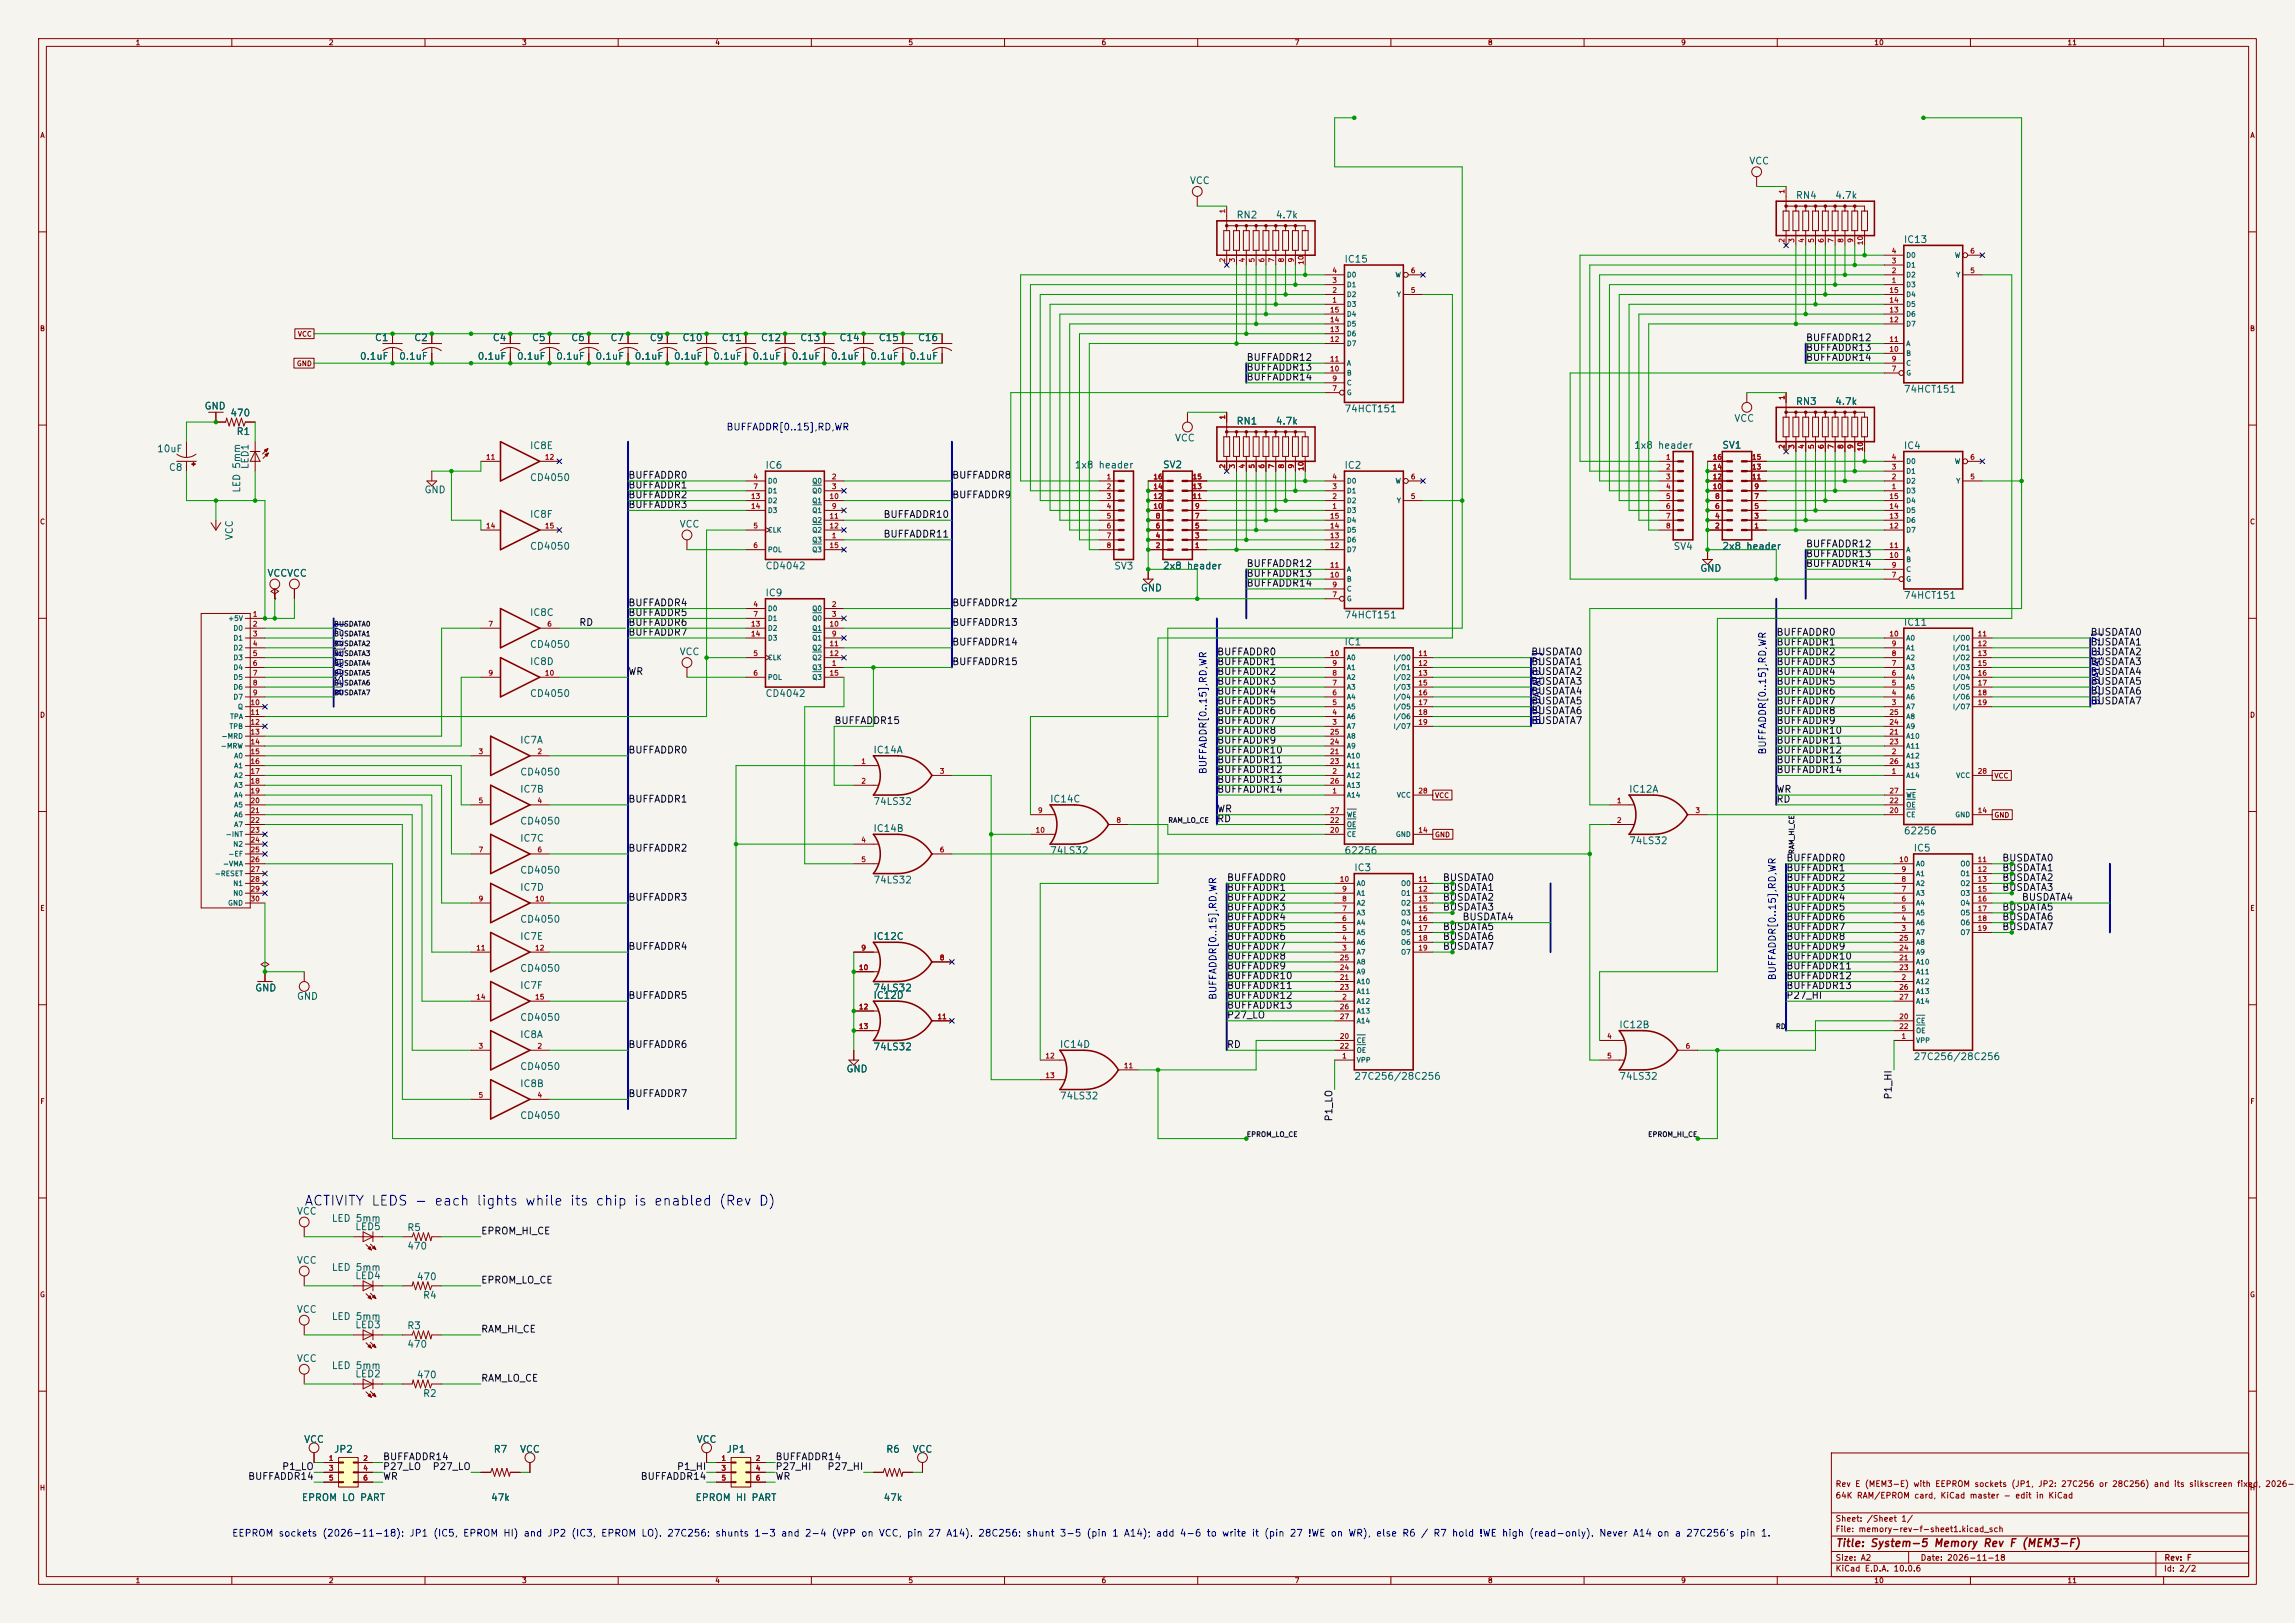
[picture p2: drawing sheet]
<svg xmlns="http://www.w3.org/2000/svg" width="594mm" height="420mm" viewBox="0 0 594 420" stroke-linecap="round" stroke-linejoin="round" font-family="sans-serif">
<defs><g id="words">
<text font-size="2.5" fill="#0000c2" x="78.6" y="312.6">ACTIVITY LEDS - each lights while its chip is enabled (Rev D)</text>
<text font-size="2" fill="#840000" x="475" y="400.8">Title: System-5 Memory Rev F (MEM3-F)</text>
<g font-size="1.8" fill="#006464">
<text x="452.6" y="43">VCC</text>
<text x="307.8" y="48.1">VCC</text>
<text x="464.7" y="51.9">RN4</text>
<text x="474.8" y="51.9">4.7k</text>
<text x="319.9" y="57">RN2</text>
<text x="330.1" y="57">4.7k</text>
<text x="492.6" y="63.3">IC13</text>
<text x="347.8" y="68.4">IC15</text>
<text x="96.9" y="88.7">C1</text>
<text x="107.1" y="88.7">C2</text>
<text x="127.4" y="88.7">C4</text>
<text x="137.5" y="88.7">C5</text>
<text x="147.7" y="88.7">C6</text>
<text x="157.9" y="88.7">C7</text>
<text x="168" y="88.7">C9</text>
<text x="176.5" y="88.7">C10</text>
<text x="186.6" y="88.7">C11</text>
<text x="196.8" y="88.7">C12</text>
<text x="207" y="88.7">C13</text>
<text x="217.1" y="88.7">C14</text>
<text x="227.3" y="88.7">C15</text>
<text x="237.4" y="88.7">C16</text>
<text x="93" y="93.5">0.1uF</text>
<text x="103.2" y="93.5">0.1uF</text>
<text x="123.5" y="93.5">0.1uF</text>
<text x="133.6" y="93.5">0.1uF</text>
<text x="143.8" y="93.5">0.1uF</text>
<text x="154" y="93.5">0.1uF</text>
<text x="164.1" y="93.5">0.1uF</text>
<text x="174.3" y="93.5">0.1uF</text>
<text x="184.4" y="93.5">0.1uF</text>
<text x="194.6" y="93.5">0.1uF</text>
<text x="204.8" y="93.5">0.1uF</text>
<text x="214.9" y="93.5">0.1uF</text>
<text x="225.1" y="93.5">0.1uF</text>
<text x="235.2" y="93.5">0.1uF</text>
<text x="52.8" y="106.4">GND</text>
<text x="347.8" y="107.1">74HCT151</text>
<text x="464.7" y="105.2">RN3</text>
<text x="474.8" y="105.2">4.7k</text>
<text x="492.6" y="102">74HCT151</text>
<text x="59.5" y="108.2">470</text>
<text x="61.1" y="113">R1</text>
<text x="319.9" y="110.3">RN1</text>
<text x="330.1" y="110.3">4.7k</text>
<text x="448.7" y="109.6">VCC</text>
<text x="40.5" y="117.5">10uF</text>
<text x="137" y="116.6">IC8E</text>
<text x="304" y="114.7">VCC</text>
<text x="422.8" y="116.6">1x8 header</text>
<text x="445.6" y="116.5">SV1</text>
<text x="492.6" y="116.6">IC4</text>
<text x="43.6" y="122.3">C8</text>
<text x="64.8" y="121.5" transform="rotate(-90 64.8 121.5)">LED1</text>
<text x="137" y="124.9">CD4050</text>
<text x="198" y="121.7">IC6</text>
<text x="278" y="121.6">1x8 header</text>
<text x="300.8" y="121.6">SV2</text>
<text x="347.8" y="121.7">IC2</text>
<text x="62.6" y="127.6" transform="rotate(-90 62.6 127.6)">LED 5mm</text>
<text x="109.7" y="128.1">GND</text>
<text x="137" y="134.4">IC8F</text>
<text x="175.8" y="137">VCC</text>
<text x="60.7" y="139.9" transform="rotate(-90 60.7 139.9)">VCC</text>
<text x="137" y="142.7">CD4050</text>
<text x="433" y="142.7">SV4</text>
<text x="445.6" y="142.7">2x8 header</text>
<text x="69.1" y="149.7">VCCVCC</text>
<text x="198" y="147.8">CD4042</text>
<text x="288.2" y="147.8">SV3</text>
<text x="300.8" y="147.8">2x8 header</text>
<text x="439.9" y="148.4">GND</text>
<text x="198" y="154.7">IC9</text>
<text x="295.1" y="153.5">GND</text>
<text x="492.6" y="155.4">74HCT151</text>
<text x="137" y="159.8">IC8C</text>
<text x="347.8" y="160.5">74HCT151</text>
<text x="347.8" y="167.4">IC1</text>
<text x="492.6" y="162.4">IC11</text>
<text x="137" y="168.1">CD4050</text>
<text x="137" y="172.5">IC8D</text>
<text x="175.8" y="170">VCC</text>
<text x="137" y="180.8">CD4050</text>
<text x="198" y="180.8">CD4042</text>
<text x="134.5" y="192.8">IC7A</text>
<text x="225.9" y="195.4">IC14A</text>
<text x="134.5" y="201.1">CD4050</text>
<text x="134.5" y="205.5">IC7B</text>
<text x="225.9" y="208.7">74LS32</text>
<text x="271.6" y="208.1">IC14C</text>
<text x="421.5" y="205.5">IC12A</text>
<text x="134.5" y="213.8">CD4050</text>
<text x="225.9" y="215.7">IC14B</text>
<text x="134.5" y="218.2">IC7C</text>
<text x="271.6" y="221.4">74LS32</text>
<text x="347.8" y="221.4">62256</text>
<text x="421.5" y="218.9">74LS32</text>
<text x="492.6" y="216.3">62256</text>
<text x="495.2" y="220.8">IC5</text>
<text x="134.5" y="226.5">CD4050</text>
<text x="350.4" y="225.9">IC3</text>
<text x="134.5" y="230.9">IC7D</text>
<text x="225.9" y="229">74LS32</text>
<text x="134.5" y="239.2">CD4050</text>
<text x="134.5" y="243.6">IC7E</text>
<text x="225.9" y="243.6">IC12C</text>
<text x="134.5" y="251.9">CD4050</text>
<text x="65.9" y="257">GND</text>
<text x="134.5" y="256.3">IC7F</text>
<text x="225.9" y="257">74LS32</text>
<text x="76.7" y="259.1">GND</text>
<text x="225.9" y="258.9">IC12D</text>
<text x="134.5" y="264.6">CD4050</text>
<text x="134.5" y="269">IC8A</text>
<text x="419" y="266.5">IC12B</text>
<text x="225.9" y="272.2">74LS32</text>
<text x="274.2" y="271.6">IC14D</text>
<text x="495.2" y="274.8">27C256/28C256</text>
<text x="134.5" y="277.3">CD4050</text>
<text x="134.5" y="281.7">IC8B</text>
<text x="218.9" y="277.9">GND</text>
<text x="350.4" y="279.8">27C256/28C256</text>
<text x="419" y="279.8">74LS32</text>
<text x="274.2" y="284.9">74LS32</text>
<text x="134.5" y="290">CD4050</text>
<text x="76.7" y="314.8">VCC</text>
<text x="85.7" y="316.6">LED 5mm</text>
<text x="91.8" y="318.8">LED5</text>
<text x="105.3" y="319">R5</text>
<text x="105.3" y="323.8">470</text>
<text x="76.7" y="327.5">VCC</text>
<text x="85.7" y="329.3">LED 5mm</text>
<text x="91.8" y="331.5">LED4</text>
<text x="107.7" y="331.7">470</text>
<text x="76.7" y="340.2">VCC</text>
<text x="85.7" y="342">LED 5mm</text>
<text x="109.3" y="336.5">R4</text>
<text x="91.8" y="344.2">LED3</text>
<text x="105.3" y="344.4">R3</text>
<text x="76.7" y="352.9">VCC</text>
<text x="105.3" y="349.2">470</text>
<text x="85.7" y="354.7">LED 5mm</text>
<text x="91.8" y="356.9">LED2</text>
<text x="107.7" y="357.1">470</text>
<text x="109.3" y="361.9">R2</text>
<text x="78.6" y="373.8">VCC</text>
<text x="86.3" y="376.4">JP2</text>
<text x="127.6" y="376.4">R7</text>
<text x="134.4" y="376.4">VCC</text>
<text x="180.2" y="373.8">VCC</text>
<text x="187.9" y="376.4">JP1</text>
<text x="229.2" y="376.4">R6</text>
<text x="236" y="376.4">VCC</text>
<text x="78" y="388.9">EPROM LO PART</text>
<text x="126.9" y="388.9">47k</text>
<text x="179.9" y="388.9">EPROM HI PART</text>
<text x="228.5" y="388.9">47k</text>
</g>
<g font-size="1.8" fill="#0f0f0f">
<text x="467.3" y="88.7">BUFFADDR12</text>
<text x="322.5" y="93.8">BUFFADDR12</text>
<text x="467.3" y="93.8">BUFFADDR14</text>
<text x="467.3" y="91.3">BUFFADDR13</text>
<text x="322.5" y="98.9">BUFFADDR14</text>
<text x="322.5" y="96.3">BUFFADDR13</text>
<text x="162.5" y="124.3">BUFFADDR0</text>
<text x="246.3" y="124.3">BUFFADDR8</text>
<text x="162.5" y="126.8">BUFFADDR1</text>
<text x="162.5" y="129.4">BUFFADDR2</text>
<text x="162.5" y="131.9">BUFFADDR3</text>
<text x="246.3" y="129.4">BUFFADDR9</text>
<text x="228.5" y="134.4">BUFFADDR10</text>
<text x="228.5" y="139.5">BUFFADDR11</text>
<text x="467.3" y="142.1">BUFFADDR12</text>
<text x="322.5" y="149.7">BUFFADDR13</text>
<text x="322.5" y="147.1">BUFFADDR12</text>
<text x="467.3" y="144.6">BUFFADDR13</text>
<text x="467.3" y="147.1">BUFFADDR14</text>
<text x="322.5" y="152.2">BUFFADDR14</text>
<text x="162.5" y="159.8">BUFFADDR5</text>
<text x="162.5" y="157.3">BUFFADDR4</text>
<text x="246.3" y="157.3">BUFFADDR12</text>
<text x="149.8" y="162.4">RD</text>
<text x="162.5" y="162.4">BUFFADDR6</text>
<text x="162.5" y="164.9">BUFFADDR7</text>
<text x="246.3" y="167.5">BUFFADDR14</text>
<text x="246.3" y="162.4">BUFFADDR13</text>
<text x="459.7" y="164.9">BUFFADDR0</text>
<text x="459.7" y="167.5">BUFFADDR1</text>
<text x="540.9" y="167.5">BUSDATA1</text>
<text x="540.9" y="164.9">BUSDATA0</text>
<text x="246.3" y="172.5">BUFFADDR15</text>
<text x="314.9" y="170">BUFFADDR0</text>
<text x="314.9" y="172.5">BUFFADDR1</text>
<text x="396.2" y="170">BUSDATA0</text>
<text x="396.2" y="172.5">BUSDATA1</text>
<text x="459.7" y="170">BUFFADDR2</text>
<text x="459.7" y="172.5">BUFFADDR3</text>
<text x="540.9" y="172.5">BUSDATA3</text>
<text x="540.9" y="170">BUSDATA2</text>
<text x="162.5" y="175.1">WR</text>
<text x="314.9" y="175.1">BUFFADDR2</text>
<text x="314.9" y="177.6">BUFFADDR3</text>
<text x="396.2" y="177.6">BUSDATA3</text>
<text x="396.2" y="175.1">BUSDATA2</text>
<text x="459.7" y="177.6">BUFFADDR5</text>
<text x="459.7" y="175.1">BUFFADDR4</text>
<text x="540.9" y="177.6">BUSDATA5</text>
<text x="540.9" y="175.1">BUSDATA4</text>
<text x="314.9" y="185.2">BUFFADDR6</text>
<text x="314.9" y="182.7">BUFFADDR5</text>
<text x="314.9" y="180.2">BUFFADDR4</text>
<text x="396.2" y="185.2">BUSDATA6</text>
<text x="396.2" y="182.7">BUSDATA5</text>
<text x="396.2" y="180.2">BUSDATA4</text>
<text x="459.7" y="180.2">BUFFADDR6</text>
<text x="459.7" y="182.7">BUFFADDR7</text>
<text x="459.7" y="185.2">BUFFADDR8</text>
<text x="540.9" y="182.7">BUSDATA7</text>
<text x="540.9" y="180.2">BUSDATA6</text>
<text x="215.8" y="187.8">BUFFADDR15</text>
<text x="314.9" y="190.3">BUFFADDR8</text>
<text x="314.9" y="187.8">BUFFADDR7</text>
<text x="396.2" y="187.8">BUSDATA7</text>
<text x="459.7" y="187.8">BUFFADDR9</text>
<text x="459.7" y="190.3">BUFFADDR10</text>
<text x="162.5" y="195.4">BUFFADDR0</text>
<text x="314.9" y="197.9">BUFFADDR11</text>
<text x="314.9" y="192.9">BUFFADDR9</text>
<text x="314.9" y="195.4">BUFFADDR10</text>
<text x="459.7" y="197.9">BUFFADDR13</text>
<text x="459.7" y="195.4">BUFFADDR12</text>
<text x="459.7" y="192.9">BUFFADDR11</text>
<text x="314.9" y="200.5">BUFFADDR12</text>
<text x="314.9" y="203">BUFFADDR13</text>
<text x="459.7" y="200.5">BUFFADDR14</text>
<text x="162.5" y="208.1">BUFFADDR1</text>
<text x="314.9" y="205.6">BUFFADDR14</text>
<text x="459.7" y="208.1">RD</text>
<text x="459.7" y="205.6">WR</text>
<text x="314.9" y="210.6">WR</text>
<text x="314.9" y="213.2">RD</text>
<text x="162.5" y="220.8">BUFFADDR2</text>
<text x="462.2" y="225.9">BUFFADDR1</text>
<text x="462.2" y="223.3">BUFFADDR0</text>
<text x="518.1" y="225.9">BUSDATA1</text>
<text x="518.1" y="223.3">BUSDATA0</text>
<text x="162.5" y="233.5">BUFFADDR3</text>
<text x="317.4" y="233.5">BUFFADDR2</text>
<text x="317.4" y="231">BUFFADDR1</text>
<text x="317.4" y="228.4">BUFFADDR0</text>
<text x="373.3" y="233.5">BUSDATA2</text>
<text x="373.3" y="231">BUSDATA1</text>
<text x="373.3" y="228.4">BUSDATA0</text>
<text x="462.2" y="228.4">BUFFADDR2</text>
<text x="462.2" y="233.5">BUFFADDR4</text>
<text x="462.2" y="231">BUFFADDR3</text>
<text x="518.1" y="231">BUSDATA3</text>
<text x="518.1" y="228.4">BUSDATA2</text>
<text x="523.2" y="233.5">BUSDATA4</text>
<text x="317.4" y="238.6">BUFFADDR4</text>
<text x="317.4" y="236">BUFFADDR3</text>
<text x="373.3" y="236">BUSDATA3</text>
<text x="378.4" y="238.6">BUSDATA4</text>
<text x="462.2" y="238.6">BUFFADDR6</text>
<text x="462.2" y="236">BUFFADDR5</text>
<text x="518.1" y="236">BUSDATA5</text>
<text x="518.1" y="238.6">BUSDATA6</text>
<text x="317.4" y="243.7">BUFFADDR6</text>
<text x="317.4" y="241.1">BUFFADDR5</text>
<text x="373.3" y="243.7">BUSDATA6</text>
<text x="373.3" y="241.1">BUSDATA5</text>
<text x="462.2" y="243.7">BUFFADDR8</text>
<text x="462.2" y="241.1">BUFFADDR7</text>
<text x="518.1" y="241.1">BUSDATA7</text>
<text x="162.5" y="246.2">BUFFADDR4</text>
<text x="317.4" y="251.3">BUFFADDR9</text>
<text x="317.4" y="248.7">BUFFADDR8</text>
<text x="317.4" y="246.2">BUFFADDR7</text>
<text x="373.3" y="246.2">BUSDATA7</text>
<text x="462.2" y="251.3">BUFFADDR11</text>
<text x="462.2" y="248.7">BUFFADDR10</text>
<text x="462.2" y="246.2">BUFFADDR9</text>
<text x="317.4" y="256.4">BUFFADDR11</text>
<text x="317.4" y="253.8">BUFFADDR10</text>
<text x="462.2" y="256.4">BUFFADDR13</text>
<text x="462.2" y="253.8">BUFFADDR12</text>
<text x="162.5" y="258.9">BUFFADDR5</text>
<text x="317.4" y="258.9">BUFFADDR12</text>
<text x="317.4" y="264">P27_LO</text>
<text x="317.4" y="261.4">BUFFADDR13</text>
<text x="462.2" y="258.9">P27_HI</text>
<text x="162.5" y="271.6">BUFFADDR6</text>
<text x="317.4" y="271.6">RD</text>
<text x="162.5" y="284.3">BUFFADDR7</text>
<text x="490" y="284.7" transform="rotate(-90 490 284.7)">P1_HI</text>
<text x="345.3" y="290.3" transform="rotate(-90 345.3 290.3)">P1_LO</text>
<text x="124.4" y="319.9">EPROM_HI_CE</text>
<text x="124.4" y="332.6">EPROM_LO_CE</text>
<text x="124.4" y="345.3">RAM_HI_CE</text>
<text x="124.4" y="358">RAM_LO_CE</text>
<text x="64.1" y="383.4">BUFFADDR14</text>
<text x="72.9" y="380.8">P1_LO</text>
<text x="99" y="383.4">WR</text>
<text x="99" y="378.3">BUFFADDR14</text>
<text x="99" y="380.8">P27_LO</text>
<text x="111.8" y="380.8">P27_LO</text>
<text x="165.7" y="383.4">BUFFADDR14</text>
<text x="175.1" y="380.8">P1_HI</text>
<text x="200.6" y="378.3">BUFFADDR14</text>
<text x="200.6" y="380.8">P27_HI</text>
<text x="200.6" y="383.4">WR</text>
<text x="214" y="380.8">P27_HI</text>
</g>
<g font-size="1.8" fill="#0000c2">
<text x="187.9" y="111.8">BUFFADDR[0..15],RD,WR</text>
<text x="89.2" y="180.2" transform="rotate(-90 89.2 180.2)">BUSDATA[0..7]</text>
<text x="543.9" y="182.7" transform="rotate(-90 543.9 182.7)">BUSDATA[0..7]</text>
<text x="399.1" y="187.8" transform="rotate(-90 399.1 187.8)">BUSDATA[0..7]</text>
<text x="457.5" y="195.4" transform="rotate(-90 457.5 195.4)">BUFFADDR[0..15],RD,WR</text>
<text x="312.7" y="200.5" transform="rotate(-90 312.7 200.5)">BUFFADDR[0..15],RD,WR</text>
<text x="460.1" y="253.8" transform="rotate(-90 460.1 253.8)">BUFFADDR[0..15],RD,WR</text>
<text x="315.3" y="258.9" transform="rotate(-90 315.3 258.9)">BUFFADDR[0..15],RD,WR</text>
<text x="59.9" y="398.1">EEPROM sockets (2026-11-18): JP1 (IC5, EPROM HI) and JP2 (IC3, EPROM LO). 27C256: shunts 1-3 and 2-4 (VPP on VCC, pin 27 A14). 28C256: shunt 3-5 (pin 1 A14); add 4-6 to write it (pin 27 !WE on WR), else R6 / R7 hold !WE high (read-only). Never A14 on a 27C256's pin 1.</text>
</g>
<g font-size="1.5" fill="#840000">
<text x="475" y="388.1">64K RAM/EPROM card, KiCad master - edit in KiCad</text>
<text x="475" y="385.1">Rev E (MEM3-E) with EEPROM sockets (JP1, JP2: 27C256 or 28C256) and its silkscreen fixed, 2026-1</text>
<text x="475" y="394.1">Sheet: /Sheet 1/</text>
<text x="475" y="396.8">File: memory-rev-f-sheet1.kicad_sch</text>
<text x="475" y="407">KiCad E.D.A. 10.0.6</text>
<text x="475" y="404.2">Size: A2</text>
<text x="497" y="404.2">Date: 2026-11-18</text>
<text x="560" y="407">Id: 2/2</text>
<text x="560.1" y="404.2">Rev: F</text>
</g>
<g font-size="1.3" fill="#840000">
<text x="35" y="12">1</text>
<text x="85" y="12">2</text>
<text x="135" y="12">3</text>
<text x="185" y="12">4</text>
<text x="235" y="12">5</text>
<text x="285" y="12">6</text>
<text x="335" y="12">7</text>
<text x="385" y="12">8</text>
<text x="435" y="12">9</text>
<text x="485" y="12">10</text>
<text x="535" y="12">11</text>
<text x="10.3" y="36">A</text>
<text x="582.3" y="36">A</text>
<text x="10.2" y="86">B</text>
<text x="76.9" y="87.4">VCC</text>
<text x="582.2" y="86">B</text>
<text x="76.7" y="95">GND</text>
<text x="10.2" y="136">C</text>
<text x="582.2" y="136">C</text>
<text x="10.2" y="186">D</text>
<text x="582.2" y="186">D</text>
<text x="516.1" y="201.7">VCC</text>
<text x="371.3" y="206.8">VCC</text>
<text x="516.1" y="211.9">GND</text>
<text x="371.3" y="217">GND</text>
<text x="10.3" y="236">E</text>
<text x="582.3" y="236">E</text>
<text x="10.3" y="286">F</text>
<text x="582.3" y="286">F</text>
<text x="10.2" y="336">G</text>
<text x="582.2" y="336">G</text>
<text x="10.2" y="386">H</text>
<text x="582.2" y="386">H</text>
<text x="35" y="410">1</text>
<text x="85" y="410">2</text>
<text x="135" y="410">3</text>
<text x="185" y="410">4</text>
<text x="235" y="410">5</text>
<text x="285" y="410">6</text>
<text x="335" y="410">7</text>
<text x="385" y="410">8</text>
<text x="435" y="410">9</text>
<text x="485" y="410">10</text>
<text x="535" y="410">11</text>
</g>
<g font-size="1.3" fill="#a90000">
<text x="462.1" y="50.3" transform="rotate(-90 462.1 50.3)">1</text>
<text x="317.4" y="55.3" transform="rotate(-90 317.4 55.3)">1</text>
<text x="462.1" y="63" transform="rotate(-90 462.1 63)">2</text>
<text x="464.7" y="63" transform="rotate(-90 464.7 63)">3</text>
<text x="467.2" y="63" transform="rotate(-90 467.2 63)">4</text>
<text x="469.8" y="63" transform="rotate(-90 469.8 63)">5</text>
<text x="472.3" y="63" transform="rotate(-90 472.3 63)">6</text>
<text x="474.8" y="63" transform="rotate(-90 474.8 63)">7</text>
<text x="477.4" y="63" transform="rotate(-90 477.4 63)">8</text>
<text x="479.9" y="63" transform="rotate(-90 479.9 63)">9</text>
<text x="482.5" y="63.6" transform="rotate(-90 482.5 63.6)">10</text>
<text x="489.5" y="65.9">4</text>
<text x="509.8" y="65.9">6</text>
<text x="317.4" y="68" transform="rotate(-90 317.4 68)">2</text>
<text x="319.9" y="68" transform="rotate(-90 319.9 68)">3</text>
<text x="322.4" y="68" transform="rotate(-90 322.4 68)">4</text>
<text x="325" y="68" transform="rotate(-90 325 68)">5</text>
<text x="327.5" y="68" transform="rotate(-90 327.5 68)">6</text>
<text x="330.1" y="68" transform="rotate(-90 330.1 68)">7</text>
<text x="332.6" y="68" transform="rotate(-90 332.6 68)">8</text>
<text x="335.1" y="68" transform="rotate(-90 335.1 68)">9</text>
<text x="337.7" y="68.6" transform="rotate(-90 337.7 68.6)">10</text>
<text x="344.7" y="71">4</text>
<text x="365" y="71">6</text>
<text x="489.5" y="71">2</text>
<text x="489.5" y="68.4">3</text>
<text x="509.8" y="71">5</text>
<text x="344.7" y="76.1">2</text>
<text x="344.7" y="73.5">3</text>
<text x="365" y="76.1">5</text>
<text x="488.9" y="76.1">15</text>
<text x="489.5" y="73.5">1</text>
<text x="344.1" y="83.7">14</text>
<text x="344.1" y="81.1">15</text>
<text x="344.7" y="78.6">1</text>
<text x="488.9" y="83.7">12</text>
<text x="488.9" y="81.1">13</text>
<text x="488.9" y="78.6">14</text>
<text x="344.1" y="88.8">12</text>
<text x="344.1" y="86.2">13</text>
<text x="488.9" y="88.8">11</text>
<text x="344.1" y="93.8">11</text>
<text x="488.9" y="91.3">10</text>
<text x="489.5" y="93.8">9</text>
<text x="344.1" y="96.4">10</text>
<text x="344.7" y="101.5">7</text>
<text x="344.7" y="98.9">9</text>
<text x="489.5" y="96.4">7</text>
<text x="462.1" y="103.6" transform="rotate(-90 462.1 103.6)">1</text>
<text x="317.4" y="108.7" transform="rotate(-90 317.4 108.7)">1</text>
<text x="125.7" y="119.2">11</text>
<text x="140.9" y="119.2">12</text>
<text x="431.1" y="119.2">1</text>
<text x="443.2" y="119.2">16</text>
<text x="453.3" y="119.2">15</text>
<text x="462.1" y="116.3" transform="rotate(-90 462.1 116.3)">2</text>
<text x="464.7" y="116.3" transform="rotate(-90 464.7 116.3)">3</text>
<text x="467.2" y="116.3" transform="rotate(-90 467.2 116.3)">4</text>
<text x="469.8" y="116.3" transform="rotate(-90 469.8 116.3)">5</text>
<text x="472.3" y="116.3" transform="rotate(-90 472.3 116.3)">6</text>
<text x="474.8" y="116.3" transform="rotate(-90 474.8 116.3)">7</text>
<text x="477.4" y="116.3" transform="rotate(-90 477.4 116.3)">8</text>
<text x="479.9" y="116.3" transform="rotate(-90 479.9 116.3)">9</text>
<text x="482.5" y="116.9" transform="rotate(-90 482.5 116.9)">10</text>
<text x="489.5" y="119.2">4</text>
<text x="509.8" y="119.2">6</text>
<text x="194.8" y="124.3">4</text>
<text x="215.2" y="124.3">2</text>
<text x="286.3" y="124.3">1</text>
<text x="298.4" y="124.3">16</text>
<text x="308.5" y="124.3">15</text>
<text x="317.4" y="121.4" transform="rotate(-90 317.4 121.4)">2</text>
<text x="319.9" y="121.4" transform="rotate(-90 319.9 121.4)">3</text>
<text x="322.4" y="121.4" transform="rotate(-90 322.4 121.4)">4</text>
<text x="325" y="121.4" transform="rotate(-90 325 121.4)">5</text>
<text x="327.5" y="121.4" transform="rotate(-90 327.5 121.4)">6</text>
<text x="330.1" y="121.4" transform="rotate(-90 330.1 121.4)">7</text>
<text x="332.6" y="121.4" transform="rotate(-90 332.6 121.4)">8</text>
<text x="335.1" y="121.4" transform="rotate(-90 335.1 121.4)">9</text>
<text x="337.7" y="122" transform="rotate(-90 337.7 122)">10</text>
<text x="344.7" y="124.3">4</text>
<text x="365" y="124.3">6</text>
<text x="431.1" y="121.8">2</text>
<text x="431.1" y="124.3">3</text>
<text x="443.2" y="124.3">12</text>
<text x="443.2" y="121.8">14</text>
<text x="453.3" y="124.3">11</text>
<text x="453.3" y="121.8">13</text>
<text x="489.5" y="124.3">2</text>
<text x="489.5" y="121.8">3</text>
<text x="509.8" y="124.3">5</text>
<text x="194.2" y="129.4">13</text>
<text x="194.2" y="131.9">14</text>
<text x="194.8" y="126.9">7</text>
<text x="214.6" y="129.4">10</text>
<text x="215.2" y="126.9">3</text>
<text x="215.2" y="131.9">9</text>
<text x="286.3" y="126.9">2</text>
<text x="286.3" y="129.4">3</text>
<text x="286.3" y="131.9">4</text>
<text x="298.4" y="131.9">10</text>
<text x="298.4" y="129.4">12</text>
<text x="298.4" y="126.9">14</text>
<text x="308.5" y="129.4">11</text>
<text x="308.5" y="126.9">13</text>
<text x="309.1" y="131.9">9</text>
<text x="344.7" y="131.9">1</text>
<text x="344.7" y="129.4">2</text>
<text x="344.7" y="126.9">3</text>
<text x="365" y="129.4">5</text>
<text x="431.1" y="126.9">4</text>
<text x="431.1" y="129.4">5</text>
<text x="431.1" y="131.9">6</text>
<text x="443.2" y="126.9">10</text>
<text x="443.8" y="131.9">6</text>
<text x="443.8" y="129.4">8</text>
<text x="453.9" y="131.9">5</text>
<text x="453.9" y="129.4">7</text>
<text x="453.9" y="126.9">9</text>
<text x="488.9" y="131.9">14</text>
<text x="488.9" y="129.4">15</text>
<text x="489.5" y="126.9">1</text>
<text x="125.7" y="137">14</text>
<text x="140.9" y="137">15</text>
<text x="194.8" y="137">5</text>
<text x="214.6" y="134.5">11</text>
<text x="214.6" y="137">12</text>
<text x="286.3" y="134.5">5</text>
<text x="286.3" y="137">6</text>
<text x="299" y="137">6</text>
<text x="299" y="134.5">8</text>
<text x="309.1" y="137">5</text>
<text x="309.1" y="134.5">7</text>
<text x="344.1" y="137">14</text>
<text x="344.1" y="134.5">15</text>
<text x="431.1" y="134.5">7</text>
<text x="431.1" y="137">8</text>
<text x="443.8" y="137">2</text>
<text x="443.8" y="134.5">4</text>
<text x="453.9" y="137">1</text>
<text x="453.9" y="134.5">3</text>
<text x="488.9" y="137">12</text>
<text x="488.9" y="134.5">13</text>
<text x="194.8" y="142.1">6</text>
<text x="214.6" y="142.1">15</text>
<text x="215.2" y="139.6">1</text>
<text x="286.3" y="139.6">7</text>
<text x="286.3" y="142.1">8</text>
<text x="299" y="142.1">2</text>
<text x="299" y="139.6">4</text>
<text x="309.1" y="142.1">1</text>
<text x="309.1" y="139.6">3</text>
<text x="344.1" y="142.1">12</text>
<text x="344.1" y="139.6">13</text>
<text x="488.9" y="142.1">11</text>
<text x="344.1" y="149.7">10</text>
<text x="344.1" y="147.2">11</text>
<text x="488.9" y="144.6">10</text>
<text x="489.5" y="149.7">7</text>
<text x="489.5" y="147.2">9</text>
<text x="344.7" y="154.8">7</text>
<text x="344.7" y="152.3">9</text>
<text x="65.3" y="159.9">1</text>
<text x="194.8" y="157.3">4</text>
<text x="194.8" y="159.9">7</text>
<text x="215.2" y="157.3">2</text>
<text x="215.2" y="159.9">3</text>
<text x="65.3" y="162.4">2</text>
<text x="65.3" y="165">3</text>
<text x="65.3" y="167.5">4</text>
<text x="126.3" y="162.4">7</text>
<text x="141.5" y="162.4">6</text>
<text x="194.2" y="162.4">13</text>
<text x="194.2" y="165">14</text>
<text x="214.6" y="162.4">10</text>
<text x="214.6" y="167.5">11</text>
<text x="215.2" y="165">9</text>
<text x="488.9" y="165">10</text>
<text x="489.5" y="167.5">9</text>
<text x="511.7" y="165">11</text>
<text x="511.7" y="167.5">12</text>
<text x="65.3" y="170">5</text>
<text x="65.3" y="172.6">6</text>
<text x="194.8" y="170">5</text>
<text x="214.6" y="170">12</text>
<text x="215.2" y="172.6">1</text>
<text x="344.1" y="170">10</text>
<text x="344.7" y="172.6">9</text>
<text x="367" y="170">11</text>
<text x="367" y="172.6">12</text>
<text x="489.5" y="172.6">7</text>
<text x="489.5" y="170">8</text>
<text x="511.7" y="170">13</text>
<text x="511.7" y="172.6">15</text>
<text x="65.3" y="175.1">7</text>
<text x="65.3" y="177.7">8</text>
<text x="126.3" y="175.1">9</text>
<text x="140.9" y="175.1">10</text>
<text x="194.8" y="175.1">6</text>
<text x="214.6" y="175.1">15</text>
<text x="344.7" y="177.7">7</text>
<text x="344.7" y="175.1">8</text>
<text x="367" y="175.1">13</text>
<text x="367" y="177.7">15</text>
<text x="489.5" y="177.7">5</text>
<text x="489.5" y="175.1">6</text>
<text x="511.7" y="175.1">16</text>
<text x="511.7" y="177.7">17</text>
<text x="64.7" y="182.7">10</text>
<text x="64.7" y="185.3">11</text>
<text x="65.3" y="180.2">9</text>
<text x="344.7" y="185.3">4</text>
<text x="344.7" y="182.7">5</text>
<text x="344.7" y="180.2">6</text>
<text x="367" y="180.2">16</text>
<text x="367" y="182.7">17</text>
<text x="367" y="185.3">18</text>
<text x="488.9" y="185.3">25</text>
<text x="489.5" y="182.7">3</text>
<text x="489.5" y="180.2">4</text>
<text x="511.7" y="180.2">18</text>
<text x="511.7" y="182.7">19</text>
<text x="64.7" y="187.8">12</text>
<text x="64.7" y="190.4">13</text>
<text x="344.1" y="190.4">25</text>
<text x="344.7" y="187.8">3</text>
<text x="367" y="187.8">19</text>
<text x="488.9" y="190.4">21</text>
<text x="488.9" y="187.8">24</text>
<text x="64.7" y="192.9">14</text>
<text x="64.7" y="195.4">15</text>
<text x="64.7" y="198">16</text>
<text x="123.7" y="195.4">3</text>
<text x="139" y="195.4">2</text>
<text x="222.8" y="198">1</text>
<text x="344.1" y="195.4">21</text>
<text x="344.1" y="198">23</text>
<text x="344.1" y="192.9">24</text>
<text x="488.9" y="192.9">23</text>
<text x="488.9" y="198">26</text>
<text x="489.5" y="195.4">2</text>
<text x="64.7" y="200.5">17</text>
<text x="64.7" y="203.1">18</text>
<text x="222.8" y="203.1">2</text>
<text x="243.1" y="200.5">3</text>
<text x="344.1" y="203.1">26</text>
<text x="344.7" y="200.5">2</text>
<text x="489.5" y="200.5">1</text>
<text x="511.7" y="200.5">28</text>
<text x="64.7" y="205.6">19</text>
<text x="64.7" y="208.1">20</text>
<text x="123.7" y="208.1">5</text>
<text x="139" y="208.1">4</text>
<text x="344.7" y="205.6">1</text>
<text x="367" y="205.6">28</text>
<text x="418.4" y="208.1">1</text>
<text x="488.9" y="208.1">22</text>
<text x="488.9" y="205.6">27</text>
<text x="64.7" y="210.7">21</text>
<text x="64.7" y="213.2">22</text>
<text x="64.7" y="215.8">23</text>
<text x="267.9" y="215.8">10</text>
<text x="268.5" y="210.7">9</text>
<text x="288.8" y="213.2">8</text>
<text x="344.1" y="215.8">20</text>
<text x="344.1" y="213.2">22</text>
<text x="344.1" y="210.7">27</text>
<text x="367" y="215.8">14</text>
<text x="418.4" y="213.2">2</text>
<text x="438.7" y="210.7">3</text>
<text x="488.9" y="210.7">20</text>
<text x="511.7" y="210.7">14</text>
<text x="64.7" y="218.3">24</text>
<text x="64.7" y="220.8">25</text>
<text x="123.7" y="220.8">7</text>
<text x="139" y="220.8">6</text>
<text x="222.8" y="218.3">4</text>
<text x="243.1" y="220.8">6</text>
<text x="64.7" y="223.4">26</text>
<text x="64.7" y="225.9">27</text>
<text x="222.8" y="223.4">5</text>
<text x="491.4" y="223.4">10</text>
<text x="492" y="225.9">9</text>
<text x="511.7" y="223.4">11</text>
<text x="511.7" y="225.9">12</text>
<text x="64.7" y="228.5">28</text>
<text x="64.7" y="231">29</text>
<text x="64.7" y="233.5">30</text>
<text x="123.7" y="233.5">9</text>
<text x="138.4" y="233.5">10</text>
<text x="346.6" y="228.5">10</text>
<text x="347.2" y="233.5">8</text>
<text x="347.2" y="231">9</text>
<text x="367" y="228.5">11</text>
<text x="367" y="231">12</text>
<text x="367" y="233.5">13</text>
<text x="492" y="233.5">6</text>
<text x="492" y="231">7</text>
<text x="492" y="228.5">8</text>
<text x="511.7" y="228.5">13</text>
<text x="511.7" y="231">15</text>
<text x="511.7" y="233.5">16</text>
<text x="347.2" y="238.6">6</text>
<text x="347.2" y="236.1">7</text>
<text x="367" y="236.1">15</text>
<text x="367" y="238.6">16</text>
<text x="492" y="238.6">4</text>
<text x="492" y="236.1">5</text>
<text x="511.7" y="236.1">17</text>
<text x="511.7" y="238.6">18</text>
<text x="347.2" y="243.7">4</text>
<text x="347.2" y="241.2">5</text>
<text x="367" y="241.2">17</text>
<text x="367" y="243.7">18</text>
<text x="491.4" y="243.7">25</text>
<text x="492" y="241.2">3</text>
<text x="511.7" y="241.2">19</text>
<text x="123.1" y="246.2">11</text>
<text x="138.4" y="246.2">12</text>
<text x="222.2" y="251.3">10</text>
<text x="222.8" y="246.2">9</text>
<text x="243.1" y="248.8">8</text>
<text x="346.6" y="251.3">24</text>
<text x="346.6" y="248.8">25</text>
<text x="347.2" y="246.2">3</text>
<text x="367" y="246.2">19</text>
<text x="491.4" y="248.8">21</text>
<text x="491.4" y="251.3">23</text>
<text x="491.4" y="246.2">24</text>
<text x="346.6" y="253.9">21</text>
<text x="346.6" y="256.4">23</text>
<text x="491.4" y="256.4">26</text>
<text x="492" y="253.9">2</text>
<text x="123.1" y="258.9">14</text>
<text x="138.4" y="258.9">15</text>
<text x="222.2" y="261.5">12</text>
<text x="346.6" y="261.5">26</text>
<text x="347.2" y="258.9">2</text>
<text x="491.4" y="258.9">27</text>
<text x="222.2" y="266.6">13</text>
<text x="242.5" y="264">11</text>
<text x="346.6" y="269.1">20</text>
<text x="346.6" y="264">27</text>
<text x="415.8" y="269.1">4</text>
<text x="491.4" y="264">20</text>
<text x="491.4" y="266.6">22</text>
<text x="492" y="269.1">1</text>
<text x="123.7" y="271.6">3</text>
<text x="139" y="271.6">2</text>
<text x="270.4" y="274.2">12</text>
<text x="346.6" y="271.6">22</text>
<text x="347.2" y="274.2">1</text>
<text x="415.8" y="274.2">5</text>
<text x="436.1" y="271.6">6</text>
<text x="270.4" y="279.3">13</text>
<text x="290.8" y="276.7">11</text>
<text x="123.7" y="284.3">5</text>
<text x="139" y="284.3">4</text>
<text x="85" y="378.3">1</text>
<text x="85" y="380.9">3</text>
<text x="85" y="383.4">5</text>
<text x="93.9" y="378.3">2</text>
<text x="93.9" y="380.9">4</text>
<text x="93.9" y="383.4">6</text>
<text x="186.6" y="378.3">1</text>
<text x="186.6" y="380.9">3</text>
<text x="186.6" y="383.4">5</text>
<text x="195.5" y="378.3">2</text>
<text x="195.5" y="380.9">4</text>
<text x="195.5" y="383.4">6</text>
</g>
<g font-size="1.3" fill="#006464">
<text x="493.2" y="69.5">D1</text>
<text x="493.2" y="67">D0</text>
<text x="505.8" y="67">W</text>
<text x="348.5" y="77.2">D2</text>
<text x="348.5" y="74.6">D1</text>
<text x="348.5" y="72.1">D0</text>
<text x="361" y="72.1">W</text>
<text x="361.4" y="77.2">Y</text>
<text x="493.2" y="74.6">D3</text>
<text x="493.2" y="72.1">D2</text>
<text x="493.2" y="77.2">D4</text>
<text x="506.2" y="72.1">Y</text>
<text x="348.5" y="79.7">D3</text>
<text x="348.5" y="82.2">D4</text>
<text x="493.2" y="82.2">D6</text>
<text x="493.2" y="79.7">D5</text>
<text x="348.5" y="89.9">D7</text>
<text x="348.5" y="87.3">D6</text>
<text x="348.5" y="84.8">D5</text>
<text x="493.2" y="89.9">A</text>
<text x="493.2" y="84.8">D7</text>
<text x="348.5" y="94.9">A</text>
<text x="493.2" y="94.9">C</text>
<text x="493.2" y="92.4">B</text>
<text x="348.5" y="100">C</text>
<text x="348.5" y="97.5">B</text>
<text x="493.2" y="97.5">G</text>
<text x="348.5" y="102.6">G</text>
<text x="198.6" y="125.4">D0</text>
<text x="210.1" y="125.4">Q0</text>
<text x="348.5" y="125.4">D0</text>
<text x="361" y="125.4">W</text>
<text x="493.2" y="125.4">D2</text>
<text x="493.2" y="122.9">D1</text>
<text x="493.2" y="120.3">D0</text>
<text x="505.8" y="120.3">W</text>
<text x="506.2" y="125.4">Y</text>
<text x="198.6" y="128">D1</text>
<text x="198.6" y="130.5">D2</text>
<text x="210.1" y="128">Q0</text>
<text x="210.1" y="130.5">Q1</text>
<text x="348.5" y="130.5">D2</text>
<text x="348.5" y="128">D1</text>
<text x="361.4" y="130.5">Y</text>
<text x="493.2" y="128">D3</text>
<text x="493.2" y="130.5">D4</text>
<text x="198.6" y="133">D3</text>
<text x="210.1" y="133">Q1</text>
<text x="210.1" y="135.6">Q2</text>
<text x="348.5" y="133">D3</text>
<text x="348.5" y="135.6">D4</text>
<text x="493.2" y="135.6">D6</text>
<text x="493.2" y="133">D5</text>
<text x="198.6" y="138.1">CLK</text>
<text x="198.6" y="143.2">POL</text>
<text x="210.1" y="140.7">Q3</text>
<text x="210.1" y="138.1">Q2</text>
<text x="210.1" y="143.2">Q3</text>
<text x="348.5" y="143.2">D7</text>
<text x="348.5" y="140.7">D6</text>
<text x="348.5" y="138.1">D5</text>
<text x="493.2" y="143.2">A</text>
<text x="493.2" y="138.1">D7</text>
<text x="348.5" y="148.3">A</text>
<text x="493.2" y="148.3">C</text>
<text x="493.2" y="145.7">B</text>
<text x="348.5" y="155.9">G</text>
<text x="348.5" y="153.4">C</text>
<text x="348.5" y="150.8">B</text>
<text x="493.2" y="150.8">G</text>
<text x="58.9" y="161">+5V</text>
<text x="198.6" y="158.4">D0</text>
<text x="198.6" y="161">D1</text>
<text x="210.1" y="158.4">Q0</text>
<text x="210.1" y="161">Q0</text>
<text x="60.3" y="163.5">D0</text>
<text x="60.3" y="166.1">D1</text>
<text x="198.6" y="163.5">D2</text>
<text x="198.6" y="166.1">D3</text>
<text x="210.1" y="166.1">Q1</text>
<text x="210.1" y="163.5">Q1</text>
<text x="493.2" y="166.1">A0</text>
<text x="505.3" y="166.1">I/O0</text>
<text x="60.3" y="168.6">D2</text>
<text x="60.3" y="171.1">D3</text>
<text x="60.3" y="173.7">D4</text>
<text x="198.6" y="171.1">CLK</text>
<text x="210.1" y="173.7">Q3</text>
<text x="210.1" y="168.6">Q2</text>
<text x="210.1" y="171.1">Q2</text>
<text x="348.5" y="173.7">A1</text>
<text x="348.5" y="171.1">A0</text>
<text x="360.5" y="171.1">I/O0</text>
<text x="360.5" y="173.7">I/O1</text>
<text x="493.2" y="173.7">A3</text>
<text x="493.2" y="171.1">A2</text>
<text x="493.2" y="168.6">A1</text>
<text x="505.3" y="168.6">I/O1</text>
<text x="505.3" y="171.1">I/O2</text>
<text x="505.3" y="173.7">I/O3</text>
<text x="60.3" y="176.2">D5</text>
<text x="60.3" y="178.8">D6</text>
<text x="198.6" y="176.2">POL</text>
<text x="210.1" y="176.2">Q3</text>
<text x="348.5" y="178.8">A3</text>
<text x="348.5" y="176.2">A2</text>
<text x="360.5" y="176.2">I/O2</text>
<text x="360.5" y="178.8">I/O3</text>
<text x="493.2" y="178.8">A5</text>
<text x="493.2" y="176.2">A4</text>
<text x="505.3" y="176.2">I/O4</text>
<text x="505.3" y="178.8">I/O5</text>
<text x="60.3" y="181.3">D7</text>
<text x="61.4" y="183.8">Q</text>
<text x="348.5" y="183.8">A5</text>
<text x="348.5" y="181.3">A4</text>
<text x="360.5" y="181.3">I/O4</text>
<text x="360.5" y="183.8">I/O5</text>
<text x="493.2" y="183.8">A7</text>
<text x="493.2" y="181.3">A6</text>
<text x="505.3" y="181.3">I/O6</text>
<text x="505.3" y="183.8">I/O7</text>
<text x="57.2" y="191.5">-MRD</text>
<text x="59.3" y="188.9">TPB</text>
<text x="59.4" y="186.4">TPA</text>
<text x="348.5" y="188.9">A7</text>
<text x="348.5" y="186.4">A6</text>
<text x="348.5" y="191.5">A8</text>
<text x="360.5" y="186.4">I/O6</text>
<text x="360.5" y="188.9">I/O7</text>
<text x="493.2" y="191.5">A10</text>
<text x="493.2" y="188.9">A9</text>
<text x="493.2" y="186.4">A8</text>
<text x="57" y="194">-MRW</text>
<text x="60.5" y="196.5">A0</text>
<text x="348.5" y="196.5">A10</text>
<text x="348.5" y="194">A9</text>
<text x="493.2" y="196.5">A12</text>
<text x="493.2" y="194">A11</text>
<text x="60.5" y="199.1">A1</text>
<text x="60.5" y="201.6">A2</text>
<text x="348.5" y="201.6">A12</text>
<text x="348.5" y="199.1">A11</text>
<text x="493.2" y="201.6">A14</text>
<text x="493.2" y="199.1">A13</text>
<text x="506.2" y="201.6">VCC</text>
<text x="60.5" y="204.2">A3</text>
<text x="60.5" y="206.7">A4</text>
<text x="60.5" y="209.2">A5</text>
<text x="348.5" y="206.7">A14</text>
<text x="348.5" y="204.2">A13</text>
<text x="361.4" y="206.7">VCC</text>
<text x="493.2" y="209.2">OE</text>
<text x="493.2" y="206.7">WE</text>
<text x="60.5" y="211.8">A6</text>
<text x="60.5" y="214.3">A7</text>
<text x="348.5" y="214.3">OE</text>
<text x="348.5" y="211.8">WE</text>
<text x="493.2" y="211.8">CE</text>
<text x="505.9" y="211.8">GND</text>
<text x="58.3" y="216.9">-INT</text>
<text x="59" y="221.9">-EF</text>
<text x="60.2" y="219.4">N2</text>
<text x="348.5" y="216.9">CE</text>
<text x="361.2" y="216.9">GND</text>
<text x="55.4" y="227">-RESET</text>
<text x="57.6" y="224.5">-VMA</text>
<text x="495.8" y="227">A1</text>
<text x="495.8" y="224.5">A0</text>
<text x="507.3" y="224.5">O0</text>
<text x="507.3" y="227">O1</text>
<text x="60.2" y="229.6">N1</text>
<text x="60.2" y="232.1">N0</text>
<text x="351" y="232.1">A1</text>
<text x="351" y="229.6">A0</text>
<text x="362.5" y="229.6">O0</text>
<text x="362.5" y="232.1">O1</text>
<text x="495.8" y="232.1">A3</text>
<text x="495.8" y="229.6">A2</text>
<text x="507.3" y="229.6">O2</text>
<text x="507.3" y="232.1">O3</text>
<text x="58.9" y="234.6">GND</text>
<text x="351" y="239.7">A4</text>
<text x="351" y="237.2">A3</text>
<text x="351" y="234.6">A2</text>
<text x="362.5" y="234.6">O2</text>
<text x="362.5" y="237.2">O3</text>
<text x="362.5" y="239.7">O4</text>
<text x="495.8" y="239.7">A6</text>
<text x="495.8" y="237.2">A5</text>
<text x="495.8" y="234.6">A4</text>
<text x="507.3" y="234.6">O4</text>
<text x="507.3" y="237.2">O5</text>
<text x="507.3" y="239.7">O6</text>
<text x="351" y="244.8">A6</text>
<text x="351" y="242.3">A5</text>
<text x="362.5" y="242.3">O5</text>
<text x="362.5" y="244.8">O6</text>
<text x="495.8" y="242.3">A7</text>
<text x="495.8" y="244.8">A8</text>
<text x="507.3" y="242.3">O7</text>
<text x="351" y="247.3">A7</text>
<text x="351" y="249.9">A8</text>
<text x="362.5" y="247.3">O7</text>
<text x="495.8" y="249.9">A10</text>
<text x="495.8" y="247.3">A9</text>
<text x="351" y="255">A10</text>
<text x="351" y="257.5">A11</text>
<text x="351" y="252.4">A9</text>
<text x="495.8" y="255">A12</text>
<text x="495.8" y="252.4">A11</text>
<text x="495.8" y="257.5">A13</text>
<text x="351" y="260">A12</text>
<text x="351" y="262.6">A13</text>
<text x="495.8" y="260">A14</text>
<text x="351" y="265.1">A14</text>
<text x="495.8" y="265.1">CE</text>
<text x="495.8" y="267.7">OE</text>
<text x="351" y="275.3">VPP</text>
<text x="351" y="270.2">CE</text>
<text x="351" y="272.7">OE</text>
<text x="495.8" y="270.2">VPP</text>
</g>
<g font-size="1.3" fill="#0f0f0f">
<text x="86.3" y="162.4">BUSDATA0</text>
<text x="86.3" y="165">BUSDATA1</text>
<text x="86.3" y="167.5">BUSDATA2</text>
<text x="86.3" y="172.6">BUSDATA4</text>
<text x="86.3" y="170.1">BUSDATA3</text>
<text x="86.3" y="175.1">BUSDATA5</text>
<text x="86.3" y="177.7">BUSDATA6</text>
<text x="86.3" y="180.2">BUSDATA7</text>
<text x="302.2" y="213.2">RAM_LO_CE</text>
<text x="464.7" y="221.1" transform="rotate(-90 464.7 221.1)">RAM_HI_CE</text>
<text x="459.5" y="266.6">RD</text>
<text x="322.6" y="294.5">EPROM_LO_CE</text>
<text x="426.4" y="294.5">EPROM_HI_CE</text>
</g>
</g></defs>
<path d="M0 0h594v420h-594z" fill="#f5f4ef" stroke="#f5f4ef" stroke-width=".26"/>
<g fill="none" stroke="#840000" stroke-width=".26">
<path d="M10 10h574v400h-574zM12 12h570v396h-570zM60 10v2M110 10v2M160 10v2M210 10v2M260 10v2M310 10v2M360 10v2M410 10v2M460 10v2M510 10v2"/>
<path d="M560 10v2M10 60h2M582 60h2M99.1 88.9h5M101.6 89.9a4.1 4.1 0 0 0-2.5 .9M101.6 86.4v2.5M104.1 90.8a4.1 4.1 0 0 0-2.5-.9v4.1M109.2 88.9h5.1M111.8 89.9a4.1 4.1 0 0 0-2.5 .9M111.8 86.4v2.5M114.2 90.8a4.1 4.1 0 0 0-2.4-.9v4.1M180.3 88.9h5.1"/>
<path d="M182.9 89.9a4.1 4.1 0 0 0-2.5 .9M182.9 86.4v2.5M185.3 90.8a4.1 4.1 0 0 0-2.4-.9v4.1M190.5 88.9h5.1M193 89.9a4.1 4.1 0 0 0-2.4 .9M193 86.4v2.5M195.5 90.8a4.1 4.1 0 0 0-2.5-.9v4.1M200.7 88.9h5M203.2 89.9a4.1 4.1 0 0 0-2.5 .9M203.2 86.4v2.5M205.7 90.8a4.1 4.1 0 0 0-2.5-.9v4.1M210.8 88.9h5.1"/>
<path d="M213.4 89.9a4.1 4.1 0 0 0-2.5 .9M213.4 86.4v2.5M215.8 90.8a4.1 4.1 0 0 0-2.4-.9v4.1M221 88.9h5.1M223.5 89.9a4.1 4.1 0 0 0-2.5 .9M223.5 86.4v2.5M226 90.8a4.1 4.1 0 0 0-2.5-.9v4.1M231.1 88.9h5.1M233.7 89.9a4.1 4.1 0 0 0-2.5 .9M233.7 86.4v2.5M236.1 90.8a4.1 4.1 0 0 0-2.4-.9v4.1M241.3 88.9h5.1"/>
<path d="M243.8 89.9a4.1 4.1 0 0 0-2.4 .9M243.8 86.4v2.5M246.3 90.8a4.1 4.1 0 0 0-2.5-.9v4.1M10 110h2M64.8 116.8h2.5M66 116.8l1.3 2.6h-2.5zM66 114.3v7.6M69.3 116.1l-1.4 1.4M69.5 117.2l-1.4 1.4M582 110h2M193 124.5h5.1M193 127h5.1"/>
<path d="M193 137.2h5.1M193 132.1h5.1M193 129.5h5.1M198.1 136.5l1.3 .7-1.3 .6M213.4 139.7h5M213.4 124.5h5M213.4 127h5M213.4 137.2h5M213.4 132.1h5M213.4 129.5h5M213.4 134.6h5M193 142.2h5.1"/>
<path d="M213.4 142.2h5M10 160h2M177.8 172.7v2.6M487.7 177.8h5.1M487.7 175.3h5.1M487.7 172.7h5.1M487.7 170.2h5.1M487.7 167.6h5.1M487.7 165.1h5.1M510.5 177.8h5.1M510.5 175.3h5.1M510.5 172.7h5.1"/>
<path d="M510.5 170.2h5.1M510.5 167.6h5.1M510.5 165.1h5.1M582 160h2M487.7 195.6h5.1M487.7 182.9h5.1M487.7 180.3h5.1M487.7 190.5h5.1M487.7 193h5.1M487.7 188h5.1M487.7 185.4h5.1M487.7 198.1h5.1"/>
<path d="M510.5 182.9h5.1M510.5 180.3h5.1M10 210h2M266.7 210.8h6.3M266.7 215.9h6.3M287 213.4h5.1M416.6 213.4h6.3M416.6 208.3h6.3M436.9 210.8h5.1M487.7 210.8h5.1M487.7 208.3h5.1M487.7 200.7h5.1"/>
<path d="M487.7 205.7h5.1M510.5 210.8h5.1M510.5 200.7h5.1M582 210h2M490.2 238.8h5.1M490.2 236.2h5.1M490.2 233.7h5.1M490.2 231.1h5.1M490.2 228.6h5.1M490.2 226.1h5.1M490.2 223.5h5.1M510.5 238.8h5.1"/>
<path d="M510.5 236.2h5.1M510.5 233.7h5.1M510.5 231.1h5.1M510.5 228.6h5.1M510.5 226.1h5.1M510.5 223.5h5.1M490.2 254h5.1M490.2 241.3h5.1M490.2 248.9h5.1M490.2 251.5h5.1M490.2 246.4h5.1M490.2 243.8h5.1"/>
<path d="M490.2 256.5h5.1M490.2 259.1h5.1M510.5 241.3h5.1M10 260h2M269.2 274.3h6.4M269.2 279.4h6.4M289.6 276.9h5M414 269.2h6.4M414 274.3h6.4M434.3 271.8h5.1M490.2 269.2h5.1M490.2 264.2h5.1"/>
<path d="M490.2 266.7h5.1M582 260h2M10 310h2M582 310h2M10 360h2M474 376h108v32h-108zM582 360h2M474 397.5h108M474 391.5h108M60 408v2M110 408v2M160 408v2"/>
<path d="M210 408v2M260 408v2M310 408v2M360 408v2M410 408v2M460 408v2M474 404.5h108M474 401.5h108M494 401.5v3M510 408v2M558 401.5v6.5M560 408v2"/>
<circle cx="177.8" cy="171.4" r="1.27"/>
</g>
<path d="M198.1 121.9h15.3v22.9h-15.3zM492.8 162.6h17.7v50.8h-17.7zM278.1 208.3h-6.3a8.1 8.1 0 0 1 0 10.1h6.3M278.2 208.3a10.1 10.1 0 0 1 8.7 5.1M286.9 213.3a10.1 10.1 0 0 1-8.7 5.1M428 205.7h-6.4a8.1 8.1 0 0 1 0 10.2h6.4M428 205.8a10.1 10.1 0 0 1 8.8 5.1M436.8 210.8a10.1 10.1 0 0 1-8.8 5.1M495.3 221h15.2v50.8h-15.2zM289.5 276.8a10.2 10.2 0 0 1-8.8 5.1h-6.4a8.1 8.1 0 0 0 0-10.1h6.4a10.2 10.2 0 0 1 8.8 5.1M434.3 271.7a10.2 10.2 0 0 1-8.9 5.2h-6.3a8.1 8.1 0 0 0 0-10.2h6.3a10.2 10.2 0 0 1 8.9 5.1" fill="none" stroke="#840000" stroke-width=".41"/>
<path d="M210.3 125.6h2.3M210.3 130.6h2.3M210.3 135.7h2.3M210.3 140.8h2.3M493.5 209.4h2.2M493.5 206.8h2.2M493.5 204.3h2.3M496 262.7h2.2M496 265.3h2.3" fill="none" stroke="#006464" stroke-width=".26"/>
<g fill="#840000" stroke="#840000" stroke-width=".26">
<path d="M68.6 117.6l.9-.4-.4 .9z"/>
<path d="M68.5 116.5l.8-.4-.3 .9z"/>
</g>
<g fill="#ffffc2">
<path d="M49.6 120l.9 .2z"/>
<path d="M50 119.7l.1 .9z"/>
</g>
<g fill="none" stroke="#840000" stroke-width=".26">
<path d="M129.5 88.9h5.1M132.1 89.9a4.1 4.1 0 0 0-2.5 .9M132.1 86.4v2.5M134.5 90.8a4.1 4.1 0 0 0-2.4-.9v4.1M139.7 88.9h5.1M142.2 89.9a4.1 4.1 0 0 0-2.4 .9M142.2 86.4v2.5M144.7 90.8a4.1 4.1 0 0 0-2.5-.9v4.1M149.9 88.9h5M152.4 89.9a4.1 4.1 0 0 0-2.5 .9M152.4 86.4v2.5M154.9 90.8a4.1 4.1 0 0 0-2.5-.9v4.1"/>
<path d="M160 88.9h5.1M162.6 89.9a4.1 4.1 0 0 0-2.5 .9M162.6 86.4v2.5M165 90.8a4.1 4.1 0 0 0-2.4-.9v4.1M170.2 88.9h5.1M172.7 89.9a4.1 4.1 0 0 0-2.5 .9M172.7 86.4v2.5M175.2 90.8a4.1 4.1 0 0 0-2.5-.9v4.1M45.7 119.4h5.1M45.8 117.5a4 4 0 0 0 2.5 .9M48.3 114.3v4.1M48.3 119.4v2.5"/>
<path d="M50 119.7l.1 .9zM50.7 117.5a4 4 0 0 1-2.4 .9M54 106.7h3.8M55.9 106.7v2.5h2.5l.3-1 .6 2 .6-2 .7 2 .6-2 .6 2 .7-2 .6 2 .4-1h2.5M124.5 119.4h5M139.7 119.4h5.1M49.6 120l.9 .2zM54.6 135.3l1.3 1.9M55.9 134.6v2.6M57.1 135.3l-1.2 1.9M110.5 124.5h2.5l-1.2 1.2zM111.8 121.9v2.6"/>
<path d="M124.5 137.2h5M139.7 137.2h5.1M52.1 158.8h12.7v76.2h-12.7zM71.1 153.7l1-.7-1-.6-1 .6 1 .7v1.2M71.1 154.9h.1M71.1 152.4v2.5M76.2 152.4v2.5M63.5 160h5.1M63.5 162.6h5.1M63.5 165.1h5.1M63.5 167.6h5.1M63.5 170.2h5.1"/>
<path d="M63.5 172.7h5.1M63.5 175.3h5.1M63.5 177.8h5.1M124.5 162.6h5M124.5 175.3h5M139.7 162.6h5.1M139.7 175.3h5.1M63.5 180.3h5.1M63.5 182.9h5.1M63.5 185.4h5.1M63.5 188h5.1M63.5 190.5h5.1"/>
<path d="M63.5 193h5.1M63.5 195.6h5.1M63.5 198.1h5.1M121.9 195.6h5.1M137.2 195.6h5M221 198.1h6.3M63.5 200.7h5.1M63.5 203.2h5.1M63.5 205.7h5.1M63.5 208.3h5.1M63.5 210.8h5.1M63.5 213.4h5.1"/>
<path d="M63.5 215.9h5.1M63.5 218.4h5.1M121.9 208.3h5.1M137.2 208.3h5M221 203.2h6.3M241.3 200.7h5.1M63.5 233.7h5.1M63.5 221h5.1M63.5 223.5h5.1M63.5 226.1h5.1M63.5 228.6h5.1M63.5 231.1h5.1"/>
<path d="M121.9 233.7h5.1M121.9 221h5.1M137.2 233.7h5M137.2 221h5M78.7 251.5v2.5M121.9 259.1h5.1M121.9 246.4h5.1M137.2 259.1h5M137.2 246.4h5M121.9 271.8h5.1M137.2 271.8h5M121.9 284.5h5.1"/>
<path d="M137.2 284.5h5M104.1 358.1h2.6l.2-1 .7 2.1 .6-2.1 .6 2.1 .7-2.1 .6 2.1 .6-2.1 .7 2.1 .4-1.1h2.5M104.1 345.4h2.6l.4-1 .6 2.1 .6-2.1 .7 2.1 .6-2.1 .6 2.1 .7-2.1 .6 2.1 .3-1.1h2.5"/>
<circle cx="71.1" cy="151.1" r="1.27"/>
<circle cx="76.2" cy="151.1" r="1.27"/>
<circle cx="78.7" cy="255.3" r="1.27"/>
</g>
<g fill="none" stroke="#840000" stroke-width=".41">
<path d="M129.5 114.3l10.2 5.1-10.2 5.1zM129.5 132.1l10.2 5.1-10.2 5zM129.5 157.5l10.2 5.1-10.2 5zM129.5 170.2l10.2 5.1-10.2 5zM127 190.5l10.2 5.1-10.2 5.1zM127 203.2l10.2 5.1-10.2 5.1zM127 215.9l10.2 5.1-10.2 5.1zM241.2 200.7a10.2 10.2 0 0 0-8.8-5.1h-6.3a8.1 8.1 0 0 1 0 10.1h6.3M241.2 200.6a10.1 10.1 0 0 1-8.8 5.1M127 228.6l10.2 5.1-10.2 5.1zM127 241.3l10.2 5.1-10.2 5.1zM127 254l10.2 5.1-10.2 5.1z"/>
<path d="M127 266.7l10.2 5.1-10.2 5.1zM127 279.4l10.2 5.1-10.2 5.1z"/>
</g>
<path d="M87.6 377.2h5.1v7.6h-5.1z" fill="#ffffc2"/>
<g fill="none" stroke="#840000" stroke-width=".26">
<path d="M309.9 50.8v2.5M316.7 59.7h1.6v5.1h-1.6zM317.5 53.3v6.4M317.5 58.4h20.3v1.3M319.3 59.7h1.5v5.1h-1.5zM320 58.4v1.3M321.8 59.7h1.5v5.1h-1.5zM322.6 58.4v1.3M324.4 59.7h1.5v5.1h-1.5zM325.1 58.4v1.3M326.9 59.7h1.5v5.1h-1.5zM327.7 58.4v1.3"/>
<path d="M329.4 59.7h1.6v5.1h-1.6zM330.2 58.4v1.3M332 59.7h1.5v5.1h-1.5zM332.7 58.4v1.3M334.5 59.7h1.5v5.1h-1.5zM335.3 58.4v1.3M337.1 59.7h1.5v5.1h-1.5zM454.7 45.7v2.6M461.5 54.6h1.5v5.1h-1.5zM462.3 48.3v6.3M462.3 59.7v3.8M462.3 53.3h20.3v1.3"/>
<path d="M464.1 54.6h1.5v5.1h-1.5zM464.8 53.3v1.3M464.8 59.7v3.8M466.6 54.6h1.5v5.1h-1.5zM467.4 53.3v1.3M467.4 59.7v3.8M469.1 54.6h1.6v5.1h-1.6zM469.9 53.3v1.3M469.9 59.7v3.8M471.7 54.6h1.5v5.1h-1.5zM472.4 53.3v1.3M472.4 59.7v3.8"/>
<path d="M474.2 54.6h1.5v5.1h-1.5zM475 53.3v1.3M475 59.7v3.8M476.8 54.6h1.5v5.1h-1.5zM477.5 53.3v1.3M477.5 59.7v3.8M479.3 54.6h1.5v5.1h-1.5zM480.1 53.3v1.3M480.1 59.7v3.8M481.8 54.6h1.6v5.1h-1.6zM482.6 59.7v3.8M317.5 64.8v3.8"/>
<path d="M320 64.8v3.8M322.6 64.8v3.8M325.1 64.8v3.8M327.7 64.8v3.8M330.2 64.8v3.8M332.7 64.8v3.8M335.3 64.8v3.8M337.8 64.8v3.8M342.9 78.7h5.1M342.9 76.2h5.1M342.9 73.7h5.1M342.9 71.1h5.1"/>
<path d="M363.2 76.2h5.1M364.5 71.1h3.8M487.7 78.7h5.1M487.7 76.2h5.1M487.7 73.7h5.1M487.7 71.1h5.1M487.7 68.6h5.1M487.7 66h5.1M508 71.1h5.1M509.3 66h3.8M342.9 99.1h5.1M342.9 96.5h5.1"/>
<path d="M342.9 94h5.1M342.9 88.9h5.1M342.9 86.4h5.1M342.9 83.8h5.1M342.9 81.3h5.1M487.7 96.5h3.8M487.7 94h5.1M487.7 88.9h5.1M487.7 83.8h5.1M487.7 81.3h5.1M487.7 91.4h5.1M307.3 106.7v2.5"/>
<path d="M316.7 113h1.6v5.1h-1.6zM317.5 106.7v6.3M317.5 118.1v3.8M317.5 111.8h20.3v1.2M319.3 113h1.5v5.1h-1.5zM320 111.8v1.2M320 118.1v3.8M321.8 113h1.5v5.1h-1.5zM322.6 111.8v1.2M322.6 118.1v3.8M324.4 113h1.5v5.1h-1.5zM325.1 111.8v1.2"/>
<path d="M325.1 118.1v3.8M326.9 113h1.5v5.1h-1.5zM327.7 111.8v1.2M327.7 118.1v3.8M329.4 113h1.6v5.1h-1.6zM330.2 111.8v1.2M330.2 118.1v3.8M332 113h1.5v5.1h-1.5zM332.7 111.8v1.2M332.7 118.1v3.8M334.5 113h1.5v5.1h-1.5zM335.3 111.8v1.2"/>
<path d="M335.3 118.1v3.8M337.1 113h1.5v5.1h-1.5zM337.8 118.1v3.8M342.9 101.6h3.8M429.3 119.4h5M442 119.4h5M452.1 101.6v2.5M452.1 119.4h5.1M461.5 108h1.5v5h-1.5zM462.3 101.6v6.4M462.3 113v3.8M462.3 106.7h20.3v1.3"/>
<path d="M464.1 108h1.5v5h-1.5zM464.8 106.7v1.3M464.8 113v3.8M466.6 108h1.5v5h-1.5zM467.4 106.7v1.3M467.4 113v3.8M469.1 108h1.6v5h-1.6zM469.9 106.7v1.3M469.9 113v3.8M471.7 108h1.5v5h-1.5zM472.4 106.7v1.3M472.4 113v3.8"/>
<path d="M474.2 108h1.5v5h-1.5zM475 106.7v1.3M475 113v3.8M476.8 108h1.5v5h-1.5zM477.5 106.7v1.3M477.5 113v3.8M479.3 108h1.5v5h-1.5zM480.1 106.7v1.3M480.1 113v3.8M481.8 108h1.6v5h-1.6zM482.6 113v3.8M487.7 119.4h5.1"/>
<path d="M509.3 119.4h3.8M177.8 139.7v2.5M284.5 139.7h5.1M284.5 137.2h5.1M284.5 134.6h5.1M284.5 132.1h5.1M284.5 129.5h5.1M284.5 127h5.1M284.5 124.5h5.1M297.2 139.7h5.1M297.2 137.2h5.1M297.2 134.6h5.1"/>
<path d="M297.2 132.1h5.1M297.2 129.5h5.1M297.2 127h5.1M297.2 124.5h5.1M307.3 139.7h5.1M307.3 137.2h5.1M307.3 134.6h5.1M307.3 132.1h5.1M307.3 129.5h5.1M307.3 127h5.1M307.3 124.5h5.1M342.9 139.7h5.1"/>
<path d="M342.9 137.2h5.1M342.9 134.6h5.1M342.9 132.1h5.1M342.9 129.5h5.1M342.9 127h5.1M342.9 124.5h5.1M363.2 129.5h5.1M364.5 124.5h3.8M429.3 137.2h5M429.3 134.6h5M429.3 132.1h5M429.3 129.5h5"/>
<path d="M429.3 127h5M429.3 124.5h5M429.3 121.9h5M442 137.2h5M442 134.6h5M442 132.1h5M442 129.5h5M442 127h5M442 124.5h5M442 121.9h5M452.1 137.2h5.1M452.1 134.6h5.1"/>
<path d="M452.1 132.1h5.1M452.1 129.5h5.1M452.1 127h5.1M452.1 124.5h5.1M452.1 121.9h5.1M487.7 137.2h5.1M487.7 134.6h5.1M487.7 132.1h5.1M487.7 129.5h5.1M487.7 127h5.1M487.7 124.5h5.1M487.7 121.9h5.1"/>
<path d="M508 124.5h5.1M193 157.5h5.1M213.4 157.5h5M284.5 142.2h5.1M295.9 149.9h2.5l-1.2 1.2zM297.2 147.3v2.6M297.2 142.2h5.1M307.3 142.2h5.1M342.9 149.9h5.1M342.9 142.2h5.1M342.9 154.9h3.8M342.9 152.4h5.1"/>
<path d="M342.9 147.3h5.1M440.7 144.8h2.5l-1.2 1.3zM442 142.2v2.6M487.7 149.9h3.8M487.7 142.2h5.1M487.7 147.3h5.1M487.7 144.8h5.1M193 160h5.1M193 170.2h5.1M193 175.3h5.1M193 165.1h5.1M193 162.6h5.1"/>
<path d="M198.1 169.5l1.3 .7-1.3 .6M213.4 172.7h5M213.4 160h5M213.4 170.2h5M213.4 175.3h5M213.4 165.1h5M213.4 162.6h5M213.4 167.6h5M342.9 172.7h5.1M342.9 170.2h5.1M342.9 175.3h5.1M342.9 177.8h5.1"/>
<path d="M365.8 172.7h5M365.8 170.2h5M365.8 175.3h5M365.8 177.8h5M342.9 188h5.1M342.9 185.4h5.1M342.9 182.9h5.1M342.9 180.3h5.1M342.9 195.6h5.1M342.9 198.1h5.1M342.9 193h5.1M342.9 190.5h5.1"/>
<path d="M365.8 188h5M365.8 185.4h5M365.8 182.9h5M365.8 180.3h5M221 218.4h6.3M342.9 205.7h5.1M342.9 200.7h5.1M342.9 215.9h5.1M342.9 213.4h5.1M342.9 203.2h5.1M342.9 210.8h5.1M365.8 205.7h5"/>
<path d="M365.8 215.9h5M221 223.5h6.3M241.3 221h5.1M345.4 238.8h5.1M345.4 236.2h5.1M345.4 233.7h5.1M345.4 231.1h5.1M345.4 228.6h5.1M365.8 238.8h5M365.8 236.2h5M365.8 233.7h5M365.8 231.1h5"/>
<path d="M365.8 228.6h5M221 246.4h6.3M221 251.5h6.3M241.3 248.9h5.1M345.4 259.1h5.1M345.4 246.4h5.1M345.4 243.8h5.1M345.4 241.3h5.1M345.4 254h5.1M345.4 256.5h5.1M345.4 251.5h5.1M345.4 248.9h5.1"/>
<path d="M365.8 246.4h5M365.8 243.8h5M365.8 241.3h5M219.7 274.3h2.5l-1.2 1.3zM221 261.6h6.3M221 266.7h6.3M221 271.8v2.5M241.3 264.2h5.1M345.4 274.3h5.1M345.4 269.2h5.1M345.4 271.8h5.1M345.4 261.6h5.1"/>
<path d="M345.4 264.2h5.1M78.7 317.5v2.5M94 318.8l2.5 1.2-2.5 1.3zM96.5 318.8v2.5M78.7 330.2v2.5M91.4 320h7.7M91.4 332.7h7.7M94 331.5l2.5 1.2-2.5 1.3zM94.7 322.1l1.4 1.4M94.7 334.8l1.4 1.4M95.9 321.9l1.4 1.4M95.9 334.6l1.4 1.4"/>
<path d="M96.5 331.5v2.5M104.1 320h2.6l.4-1 .6 2.1 .6-2.1 .7 2.1 .6-2.1 .6 2.1 .7-2.1 .6 2.1 .3-1.1h2.5M104.1 332.7h2.6l.2-1 .7 2.1 .6-2.1 .6 2.1 .7-2.1 .6 2.1 .6-2.1 .7 2.1 .4-1.1h2.5M78.7 342.9v2.5M78.7 355.6v2.5M91.4 345.4h7.7M91.4 358.1h7.7M94 344.2l2.5 1.2-2.5 1.3zM94 356.9l2.5 1.2-2.5 1.3zM94.7 347.5l1.4 1.4M95.9 347.3l1.4 1.4M96.5 344.2v2.5"/>
<path d="M96.5 356.9v2.5M81.3 375.9v2.6M83.8 378.5h3.8M87.6 377.2h5.1v7.6h-5.1zM87.6 378.3h1.3v.3h-1.3zM91.4 378.3h1.3v.3h-1.3zM92.7 378.5h3.8M94.7 360.2l1.4 1.4M95.9 360l1.4 1.4M137.2 378.5v2.5M182.9 375.9v2.6M238.8 378.5v2.5"/>
<path d="M83.8 381h3.8M83.8 383.5h3.8M87.6 380.9h1.3v.2h-1.3zM87.6 383.4h1.3v.3h-1.3zM91.4 380.9h1.3v.2h-1.3zM91.4 383.4h1.3v.3h-1.3zM92.7 381h3.8M92.7 383.5h3.8M124.5 381h2.5l.4-1 .6 2 .7-2 .6 2 .6-2 .7 2 .6-2 .6 2 .3-1h2.5M226.1 381h2.5l.4-1 .6 2 .7-2 .6 2 .6-2 .7 2 .6-2 .6 2 .3-1h2.5"/>
<circle cx="309.9" cy="49.5" r="1.27"/>
<circle cx="454.7" cy="44.4" r="1.27"/>
<circle cx="363.9" cy="71.1" r=".63"/>
<circle cx="508.6" cy="66" r=".63"/>
<circle cx="492.1" cy="96.5" r=".63"/>
<circle cx="307.3" cy="110.5" r="1.27"/>
<circle cx="347.3" cy="101.6" r=".63"/>
<circle cx="452.1" cy="105.4" r="1.27"/>
<circle cx="508.6" cy="119.4" r=".63"/>
<circle cx="177.8" cy="138.4" r="1.27"/>
<circle cx="363.9" cy="124.5" r=".63"/>
<circle cx="347.3" cy="154.9" r=".63"/>
<circle cx="492.1" cy="149.9" r=".63"/>
<circle cx="78.7" cy="316.2" r="1.27"/>
<circle cx="78.7" cy="328.9" r="1.27"/>
<circle cx="78.7" cy="341.6" r="1.27"/>
<circle cx="78.7" cy="354.3" r="1.27"/>
<circle cx="81.3" cy="374.6" r="1.27"/>
<circle cx="137.2" cy="377.2" r="1.27"/>
<circle cx="182.9" cy="374.6" r="1.27"/>
<circle cx="238.8" cy="377.2" r="1.27"/>
</g>
<g fill="none" stroke="#840000" stroke-width=".41">
<path d="M315 57.2h25.4v8.8h-25.4zM459.7 52.1h25.4v8.9h-25.4zM348 68.6h15.2v35.5h-15.2zM492.8 63.5h15.2v35.6h-15.2zM315 110.5h25.4v8.9h-25.4zM433.1 116.8h5v22.9h-5zM445.8 116.8h7.6v22.9h-7.6zM459.7 105.4h25.4v8.9h-25.4zM492.8 116.8h15.2v35.6h-15.2zM288.3 121.9h5.1v22.9h-5.1zM301 121.9h7.6v22.9h-7.6zM348 121.9h15.2v35.6h-15.2z"/>
<path d="M198.1 154.9h15.3v22.9h-15.3zM348 167.6h17.8v50.8h-17.8zM241.2 221a10.2 10.2 0 0 0-8.8-5.1h-6.3a8.1 8.1 0 0 1 0 10.2h6.3M241.2 220.9a10.1 10.1 0 0 1-8.8 5.1M350.5 226.1h15.3v50.8h-15.3zM232.4 243.8h-6.3a8.1 8.1 0 0 1 0 10.2h6.3a10.2 10.2 0 0 0 8.8-5.1M232.4 243.9a10.1 10.1 0 0 1 8.8 5.1M241.2 264.1a10.2 10.2 0 0 1-8.8 5.1h-6.3a8.1 8.1 0 0 0 0-10.1h6.3a10.2 10.2 0 0 1 8.8 5.1"/>
<circle cx="317.5" cy="58.4" r=".25"/>
<circle cx="320" cy="58.4" r=".25"/>
<circle cx="322.6" cy="58.4" r=".25"/>
<circle cx="325.1" cy="58.4" r=".25"/>
<circle cx="327.7" cy="58.4" r=".25"/>
<circle cx="330.2" cy="58.4" r=".25"/>
<circle cx="332.7" cy="58.4" r=".25"/>
<circle cx="335.3" cy="58.4" r=".25"/>
<circle cx="462.3" cy="53.3" r=".25"/>
<circle cx="464.8" cy="53.3" r=".25"/>
<circle cx="467.4" cy="53.3" r=".25"/>
<circle cx="469.9" cy="53.3" r=".25"/>
<circle cx="472.4" cy="53.3" r=".25"/>
<circle cx="475" cy="53.3" r=".25"/>
<circle cx="477.5" cy="53.3" r=".25"/>
<circle cx="480.1" cy="53.3" r=".25"/>
<circle cx="317.5" cy="111.8" r=".25"/>
<circle cx="320" cy="111.8" r=".25"/>
<circle cx="322.6" cy="111.8" r=".25"/>
<circle cx="325.1" cy="111.8" r=".25"/>
<circle cx="327.7" cy="111.8" r=".25"/>
<circle cx="330.2" cy="111.8" r=".25"/>
<circle cx="332.7" cy="111.8" r=".25"/>
<circle cx="335.3" cy="111.8" r=".25"/>
<circle cx="462.3" cy="106.7" r=".25"/>
<circle cx="464.8" cy="106.7" r=".25"/>
<circle cx="467.4" cy="106.7" r=".25"/>
<circle cx="469.9" cy="106.7" r=".25"/>
<circle cx="472.4" cy="106.7" r=".25"/>
<circle cx="475" cy="106.7" r=".25"/>
<circle cx="477.5" cy="106.7" r=".25"/>
<circle cx="480.1" cy="106.7" r=".25"/>
</g>
<path d="M210.3 158.6h2.3M210.3 163.7h2.3M210.3 168.7h2.3M210.3 173.8h2.3M348.7 214.5h2.2M348.7 211.9h2.2M348.7 209.4h2.4M351.3 267.8h2.1M351.3 270.3h2.2" fill="none" stroke="#006464" stroke-width=".26"/>
<g fill="none" stroke="#840000" stroke-width=".61">
<path d="M434.3 119.4h1.3M447 119.4h1.3M450.8 119.4h1.3M289.6 124.5h1.2M289.6 127h1.2M289.6 129.5h1.2M289.6 132.1h1.2M289.6 134.6h1.2M289.6 137.2h1.2M289.6 139.7h1.2M302.3 124.5h1.2M302.3 127h1.2"/>
<path d="M302.3 129.5h1.2M302.3 132.1h1.2M302.3 134.6h1.2M302.3 137.2h1.2M302.3 139.7h1.2M306.1 124.5h1.2M306.1 127h1.2M306.1 129.5h1.2M306.1 132.1h1.2M306.1 134.6h1.2M306.1 137.2h1.2M306.1 139.7h1.2"/>
<path d="M434.3 124.5h1.3M434.3 127h1.3M434.3 129.5h1.3M434.3 132.1h1.3M434.3 134.6h1.3M434.3 137.2h1.3M434.3 121.9h1.3M447 124.5h1.3M447 127h1.3M447 129.5h1.3M447 132.1h1.3M447 134.6h1.3"/>
<path d="M447 137.2h1.3M447 121.9h1.3M450.8 124.5h1.3M450.8 127h1.3M450.8 129.5h1.3M450.8 132.1h1.3M450.8 134.6h1.3M450.8 137.2h1.3M450.8 121.9h1.3M289.6 142.2h1.2M302.3 142.2h1.2M306.1 142.2h1.2"/>
</g>
<g fill="#840000" stroke="#840000" stroke-width=".26">
<path d="M95.8 348l.3 .9-.9-.4z"/>
<path d="M96.9 347.9l.4 .8-.9-.3z"/>
<path d="M95.8 360.7l.3 .9-.9-.4z"/>
<path d="M96.9 360.6l.4 .8-.9-.3z"/>
<path d="M95.8 322.6l.3 .9-.9-.4z"/>
<path d="M96.4 323l.5-.5 .4 .8z"/>
<path d="M95.8 335.3l.3 .9-.9-.4z"/>
<path d="M96.9 335.2l.4 .8-.9-.3z"/>
</g>
<path d="M189.2 377.2h5.1v7.6h-5.1z" fill="#ffffc2"/>
<g fill="none" stroke="#840000" stroke-width=".26">
<path d="M76.1 92.7h5.2v2.6h-5.2zM76.3 85.1h5v2.5h-5zM101.6 86.4v2.5M101.6 91.4v2.6M111.8 86.4v2.5M111.8 91.4v2.6M132.1 86.4v2.5M132.1 91.4v2.6M142.2 86.4v2.5M142.2 91.4v2.6M152.4 86.4v2.5M152.4 91.4v2.6"/>
<path d="M162.6 86.4v2.5M162.6 91.4v2.6M172.7 86.4v2.5M172.7 91.4v2.6M182.9 86.4v2.5M182.9 91.4v2.6M193 86.4v2.5M193 91.4v2.6M203.2 86.4v2.5M203.2 91.4v2.6M213.4 86.4v2.5M213.4 91.4v2.6"/>
<path d="M223.5 86.4v2.5M223.5 91.4v2.6M233.7 86.4v2.5M233.7 91.4v2.6M243.8 86.4v2.5M243.8 91.4v2.6M55.9 106.7v2.5h2.5M63.5 109.2h2.5M317.5 106.7v2.5M317.5 119.4v2.5M320 119.4v2.5M322.6 119.4v2.5"/>
<path d="M325.1 119.4v2.5M327.7 119.4v2.5M330.2 119.4v2.5M332.7 119.4v2.5M335.3 119.4v2.5M337.8 119.4v2.5M442 119.4h5M452.1 119.4h5.1M462.3 101.6v2.5M462.3 114.3v2.5M464.8 114.3v2.5M467.4 114.3v2.5"/>
<path d="M469.9 114.3v2.5M472.4 114.3v2.5M475 114.3v2.5M477.5 114.3v2.5M480.1 114.3v2.5M482.6 114.3v2.5M297.2 137.2h5.1M297.2 134.6h5.1M297.2 132.1h5.1M297.2 129.5h5.1M297.2 127h5.1M297.2 124.5h5.1"/>
<path d="M297.2 139.7h5.1M307.3 137.2h5.1M307.3 134.6h5.1M307.3 132.1h5.1M307.3 129.5h5.1M307.3 127h5.1M307.3 124.5h5.1M307.3 139.7h5.1M442 137.2h5M442 134.6h5M442 132.1h5M442 129.5h5"/>
<path d="M442 127h5M442 124.5h5M442 121.9h5M452.1 137.2h5.1M452.1 134.6h5.1M452.1 132.1h5.1M452.1 129.5h5.1M452.1 127h5.1M452.1 124.5h5.1M452.1 121.9h5.1M71.1 154.9h.1M71.1 152.4v2.5"/>
<path d="M76.2 152.4v2.5M297.2 142.2h5.1M297.2 147.3v2.6M307.3 142.2h5.1M442 142.2v2.6M515.6 199.4h5v2.5h-5zM370.8 204.5h5v2.5h-5zM370.8 214.6h5.2v2.6h-5.2zM515.6 209.5h5.2v2.6h-5.2zM66.7 254h3.8M68.6 250.2l1-.6-1-.7-1 .7 1 .6v1.3M68.6 251.5h.1"/>
<path d="M68.6 251.5v2.5M221 246.4h5.1M221 251.5h5.1M241.3 248.9h5.1M221 261.6h5.1M221 266.7h5.1M221 271.8v2.5M241.3 264.2h5.1M81.3 375.9v2.6M83.8 378.5h3.8M92.7 378.5h3.8M137.2 378.5v2.5"/>
<path d="M182.9 375.9v2.6M185.4 378.5h3.8M189.2 377.2h5.1v7.6h-5.1zM189.2 378.3h1.3v.3h-1.3zM193 378.3h1.3v.3h-1.3zM194.3 378.5h3.8M238.8 378.5v2.5M83.8 381h3.8M83.8 383.5h3.8M92.7 381h3.8M92.7 383.5h3.8M124.5 381h2.5"/>
<path d="M132.1 381h2.5M185.4 381h3.8M185.4 383.5h3.8M189.2 380.9h1.3v.2h-1.3zM189.2 383.4h1.3v.3h-1.3zM193 380.9h1.3v.2h-1.3zM193 383.4h1.3v.3h-1.3zM194.3 381h3.8M194.3 383.5h3.8M226.1 381h2.5M233.7 381h2.5"/>
</g>
<g fill="none" stroke="#000084" stroke-width=".5">
<path d="M322.6 94v5.1M467.4 88.9v5.1M162.6 114.3v172.7M246.4 114.3v58.4M322.6 147.3v12.7M459.7 154.9v53.4M467.4 142.2v12.7M86.4 160v22.9M315 160v53.4M396.2 170.2v17.8M541 165.1v17.8M317.5 228.6v43.2"/>
<path d="M401.3 228.6v17.8M462.3 223.5v43.2M546.1 223.5v17.8"/>
</g>
<g fill="none" stroke="#009600" stroke-width=".26">
<path d="M350.5 30.5h-5.1v12.7h33.1v119.4h-76.2v22.8h-35.6v25.4M497.8 30.5h25.4v127h-111.7v50.8h5.1M309.9 53.3h7.6M454.7 48.3h7.6M320 68.6v20.3M322.6 68.6v17.8M325.1 68.6v15.2M327.7 68.6v12.7M330.2 68.6v10.1M332.7 68.6v7.6M335.3 68.6v5.1M337.8 68.6v2.5"/>
<path d="M342.9 78.7h-71.1v53.4h12.7M342.9 76.2h-73.7v53.3h15.3M342.9 73.7h-76.2v53.3h17.8M342.9 71.1h-78.7v53.4h20.3M368.3 76.2h7.6v88.9h-76.2v63.5h-30.5v45.7M464.8 63.5v20.3M467.4 63.5v17.8M469.9 63.5v15.2M472.4 63.5v12.7M475 63.5v10.2M477.5 63.5v7.6M480.1 63.5v5.1"/>
<path d="M482.6 63.5v2.5M487.7 78.7h-66.1v53.4h7.7M487.7 76.2h-68.6v53.3h10.2M487.7 73.7h-71.1v53.3h12.7M487.7 71.1h-73.7v53.4h15.3M487.7 68.6h-76.2v53.3h17.8M487.7 66h-78.8v53.4h20.4M513.1 71.1h7.6v88.9h-76.2v91.5h-30.5v17.7M81.3 94h162.5M81.3 86.4h162.5M322.6 94h20.3M322.6 96.5h20.3"/>
<path d="M322.6 99.1h20.3M342.9 83.8h-66v53.4h7.6M342.9 81.3h-68.6v53.3h10.2M342.9 88.9h-61v53.3h2.6M342.9 86.4h-63.5v53.3h5.1M467.4 94h20.3M467.4 91.4h20.3M467.4 88.9h20.3M487.7 83.8h-61v53.4h2.6M487.7 81.3h-63.5v53.3h5.1M487.7 96.5h-81.3v53.4h81.3M55.9 109.2h-7.6v5.1"/>
<path d="M66 109.2v5.1M124.5 119.4v2.5h-12.7M307.3 106.7h10.2M342.9 101.6h-81.3v53.3h81.3M442 119.4v22.8h17.7v7.7M452.1 101.6h10.2M457.2 119.4h30.5M464.8 116.8v20.4M467.4 116.8v17.8M469.9 116.8v15.3M472.4 116.8v12.7M475 116.8v10.2"/>
<path d="M477.5 116.8v7.7M480.1 116.8v5.1M482.6 116.8v2.6M48.3 121.9v7.6h20.3v30.5h7.6v-5.1M55.9 129.5v5.1M66 121.9v7.6M116.8 121.9v12.7h7.7v2.6M162.6 124.5h30.4M162.6 127h30.4M162.6 129.5h30.4M162.6 132.1h30.4M193 137.2h-10.1v48.2h-114.3"/>
<path d="M218.4 139.7h28M218.4 124.5h28M218.4 129.5h28M218.4 134.6h28M297.2 124.5v22.8h12.7v7.6M312.4 139.7h30.5M312.4 137.2h30.5M312.4 124.5h30.5M312.4 127h30.5M312.4 129.5h30.5M312.4 132.1h30.5M312.4 134.6h30.5"/>
<path d="M320 121.9v20.3M322.6 121.9v17.8M325.1 121.9v15.3M327.7 121.9v12.7M330.2 121.9v10.2M332.7 121.9v7.6M335.3 121.9v5.1M337.8 121.9v2.6M368.3 129.5h10.2M457.2 137.2h30.5M457.2 124.5h30.5M457.2 127h30.5"/>
<path d="M457.2 129.5h30.5M457.2 132.1h30.5M457.2 121.9h30.5M457.2 134.6h30.5M513.1 124.5h10.1M71.1 154.9v5.1M162.6 157.5h30.4M177.8 142.2h15.2M218.4 157.5h28M312.4 142.2h30.5M322.6 149.9h20.3M322.6 152.4h20.3"/>
<path d="M322.6 147.3h20.3M467.4 142.2h20.3M467.4 147.3h20.3M467.4 144.8h20.3M68.6 170.2h17.8M68.6 172.7h17.8M68.6 175.3h17.8M68.6 177.8h17.8M68.6 165.1h17.8M68.6 162.6h17.8M68.6 167.6h17.8M124.5 175.3h-5.1v17.7h-50.8"/>
<path d="M124.5 162.6h-10.2v27.9h-45.7M144.8 175.3h17.8M144.8 162.6h17.1M162.6 160h30.4M162.6 165.1h30.4M162.6 162.6h30.4M177.8 175.3h15.2M182.9 170.2h10.1M218.4 172.7h28M218.4 175.3v7.6h-10.1v40.6h12.7M218.4 162.6h28M218.4 167.6h28"/>
<path d="M226.1 172.7v15.3h-10.2v15.2h5.1M315 170.2h27.9M315 172.7h27.9M315 175.3h27.9M315 177.8h27.9M370.8 170.2h25.4M370.8 172.7h25.4M370.8 175.3h25.4M370.8 177.8h25.4M459.7 170.2h28M459.7 172.7h28M459.7 175.3h28"/>
<path d="M459.7 177.8h28M459.7 165.1h28M459.7 167.6h28M515.6 170.2h25.4M515.6 172.7h25.4M515.6 175.3h25.4M515.6 177.8h25.4M515.6 165.1h25.4M515.6 167.6h25.4M68.6 198.1h50.8v10.2h2.5M68.6 180.3h17.8M68.6 195.6h53.3"/>
<path d="M142.2 195.6h20.4M221 198.1h-30.5v96.5h-88.9v-71.1h-33M315 198.1h27.9M315 180.3h27.9M315 195.6h27.9M315 182.9h27.9M315 185.4h27.9M315 188h27.9M315 190.5h27.9M315 193h27.9M370.8 180.3h25.4M370.8 182.9h25.4"/>
<path d="M370.8 185.4h25.4M370.8 188h25.4M459.7 198.1h28M459.7 180.3h28M459.7 195.6h28M459.7 182.9h28M459.7 185.4h28M459.7 188h28M459.7 190.5h28M459.7 193h28M515.6 180.3h25.4M515.6 182.9h25.4"/>
<path d="M68.6 200.7h48.2v20.3h5.1M68.6 208.3h40.6v50.8h12.7M68.6 203.2h45.7v30.5h7.6M68.6 205.7h43.2v40.7h10.1M68.6 210.8h38.1v61h15.2M68.6 213.4h35.5v71.1h17.8M142.2 208.3h20.4M190.5 218.4h30.5M246.4 200.7h10.1v78.7h12.7M256.5 215.9h10.2M292.1 213.4h10.2v2.5h40.6M315 200.7h27.9"/>
<path d="M315 203.2h27.9M315 213.4h27.9M315 210.8h27.9M315 205.7h27.9M416.6 213.4h-5.1v60.9h2.5M442 210.8h45.7M459.7 208.3h28M459.7 200.7h28M459.7 205.7h28M68.6 233.7v17.8h10.1M142.2 221h20.4M142.2 233.7h20.4"/>
<path d="M246.4 221h165.1M317.5 233.7h27.9M317.5 228.6h27.9M317.5 231.1h27.9M317.5 236.2h27.9M317.5 238.8h27.9M370.8 233.7h5.1M370.8 228.6h5.1M370.8 231.1h5.1M370.8 236.2h5.1M370.8 238.8h30.5M462.3 233.7h27.9"/>
<path d="M462.3 228.6h27.9M462.3 231.1h27.9M462.3 236.2h27.9M462.3 238.8h27.9M462.3 223.5h27.9M462.3 226.1h27.9M515.6 233.7h30.5M515.6 228.6h5.1M515.6 231.1h5.1M515.6 236.2h5.1M515.6 238.8h5.1M515.6 223.5h5.1"/>
<path d="M515.6 226.1h5.1M142.2 246.4h20.4M142.2 259.1h20.4M221 246.4v25.4M317.5 251.5h27.9M317.5 241.3h27.9M317.5 243.8h27.9M317.5 246.4h27.9M317.5 254h27.9M317.5 256.5h27.9M317.5 259.1h27.9M317.5 248.9h27.9"/>
<path d="M370.8 241.3h5.1M370.8 243.8h5.1M370.8 246.4h5.1M462.3 251.5h27.9M462.3 241.3h27.9M462.3 243.8h27.9M462.3 246.4h27.9M462.3 254h27.9M462.3 256.5h27.9M462.3 259.1h27.9M462.3 248.9h27.9M515.6 241.3h5.1"/>
<path d="M142.2 271.8h20.4M299.7 276.9v17.7h22.9M317.5 261.6h27.9M317.5 271.8h27.9M317.5 264.2h27.9M345.4 269.2h-20.3v7.7h-30.5M345.4 274.3v7.6M444.5 271.8v22.8h-5.1M462.3 266.7h27.9M490.2 264.2h-20.3v7.6h-30.5M490.2 269.2v7.7M142.2 284.5h20.4"/>
<path d="M78.7 332.7h12.7M78.7 320h12.7M99.1 332.7h5M99.1 320h5M114.3 332.7h10.2M114.3 320h10.2M78.7 358.1h12.7M78.7 345.4h12.7M99.1 358.1h5M99.1 345.4h5M114.3 358.1h10.2M114.3 345.4h10.2"/>
<path d="M81.3 378.5h2.5M96.5 378.5h2.6M182.9 378.5h2.5M198.1 378.5h2.6M81.3 381h2.5M81.3 383.5h2.5M96.5 381h2.6M96.5 383.5h2.6M121.9 381h2.6M134.6 381h2.6M182.9 381h2.5M182.9 383.5h2.5"/>
<path d="M198.1 381h2.6M198.1 383.5h2.6M223.5 381h2.6M236.2 381h2.6"/>
</g>
<g fill="none" stroke="#000084" stroke-width=".26">
<path d="M316.9 68l1.2 1.2M318.1 68l-1.2 1.2M367.7 70.5l1.2 1.2M368.9 70.5l-1.2 1.2M461.7 62.9l1.2 1.2M462.9 62.9l-1.2 1.2M512.5 65.4l1.2 1.2M513.7 65.4l-1.2 1.2M144.2 118.8l1.2 1.2M145.4 118.8l-1.2 1.2M461.7 116.2l1.2 1.2M462.9 116.2l-1.2 1.2"/>
<path d="M512.5 118.8l1.2 1.2M513.7 118.8l-1.2 1.2M144.2 136.6l1.2 1.2M145.4 136.6l-1.2 1.2M217.8 136.6l1.2 1.2M217.8 131.5l1.2 1.2M217.8 126.4l1.2 1.2M219 136.6l-1.2 1.2M219 131.5l-1.2 1.2M219 126.4l-1.2 1.2M316.9 121.3l1.2 1.2M318.1 121.3l-1.2 1.2"/>
<path d="M367.7 123.9l1.2 1.2M368.9 123.9l-1.2 1.2M217.8 159.4l1.2 1.2M217.8 141.6l1.2 1.2M219 159.4l-1.2 1.2M219 141.6l-1.2 1.2M217.8 169.6l1.2 1.2M217.8 164.5l1.2 1.2M219 169.6l-1.2 1.2M219 164.5l-1.2 1.2M68 187.4l1.2 1.2M68 182.3l1.2 1.2"/>
<path d="M69.2 187.4l-1.2 1.2M69.2 182.3l-1.2 1.2M68 217.8l1.2 1.2M68 215.3l1.2 1.2M69.2 217.8l-1.2 1.2M69.2 215.3l-1.2 1.2M68 220.4l1.2 1.2M68 225.5l1.2 1.2M68 228l1.2 1.2M68 230.5l1.2 1.2M69.2 220.4l-1.2 1.2M69.2 225.5l-1.2 1.2"/>
<path d="M69.2 228l-1.2 1.2M69.2 230.5l-1.2 1.2M245.8 248.3l1.2 1.2M247 248.3l-1.2 1.2M245.8 263.6l1.2 1.2M247 263.6l-1.2 1.2"/>
</g>
<g fill="#009600" stroke="#009600" stroke-width=".26">
<circle cx="68.6" cy="251.5" r=".46"/>
<circle cx="190.5" cy="218.4" r=".46"/>
<circle cx="221" cy="251.5" r=".46"/>
<circle cx="221" cy="266.7" r=".46"/>
<circle cx="221" cy="261.6" r=".46"/>
<circle cx="71.1" cy="160" r=".46"/>
<circle cx="68.6" cy="160" r=".46"/>
<circle cx="299.7" cy="276.9" r=".46"/>
<circle cx="442" cy="132.1" r=".46"/>
<circle cx="442" cy="134.6" r=".46"/>
<circle cx="442" cy="137.2" r=".46"/>
<circle cx="442" cy="142.2" r=".46"/>
<circle cx="459.7" cy="149.9" r=".46"/>
<circle cx="467.4" cy="134.6" r=".46"/>
<circle cx="442" cy="121.9" r=".46"/>
<circle cx="523.2" cy="124.5" r=".46"/>
<circle cx="442" cy="124.5" r=".46"/>
<circle cx="442" cy="127" r=".46"/>
<circle cx="442" cy="129.5" r=".46"/>
<circle cx="464.8" cy="137.2" r=".46"/>
<circle cx="469.9" cy="132.1" r=".46"/>
<circle cx="472.4" cy="129.5" r=".46"/>
<circle cx="475" cy="127" r=".46"/>
<circle cx="477.5" cy="124.5" r=".46"/>
<circle cx="480.1" cy="121.9" r=".46"/>
<circle cx="482.6" cy="119.4" r=".46"/>
<circle cx="480.1" cy="68.6" r=".46"/>
<circle cx="497.8" cy="30.5" r=".46"/>
<circle cx="472.4" cy="76.2" r=".46"/>
<circle cx="469.9" cy="78.7" r=".46"/>
<circle cx="467.4" cy="81.3" r=".46"/>
<circle cx="475" cy="73.7" r=".46"/>
<circle cx="477.5" cy="71.1" r=".46"/>
<circle cx="482.6" cy="66" r=".46"/>
<circle cx="464.8" cy="83.8" r=".46"/>
<circle cx="375.9" cy="228.6" r=".46"/>
<circle cx="375.9" cy="231.1" r=".46"/>
<circle cx="375.9" cy="233.7" r=".46"/>
<circle cx="375.9" cy="236.2" r=".46"/>
<circle cx="375.9" cy="238.8" r=".46"/>
<circle cx="375.9" cy="241.3" r=".46"/>
<circle cx="375.9" cy="243.8" r=".46"/>
<circle cx="375.9" cy="246.4" r=".46"/>
<circle cx="439.4" cy="294.6" r=".46"/>
<circle cx="322.6" cy="294.6" r=".46"/>
<circle cx="297.2" cy="139.7" r=".46"/>
<circle cx="297.2" cy="142.2" r=".46"/>
<circle cx="297.2" cy="147.3" r=".46"/>
<circle cx="297.2" cy="129.5" r=".46"/>
<circle cx="297.2" cy="132.1" r=".46"/>
<circle cx="297.2" cy="134.6" r=".46"/>
<circle cx="297.2" cy="137.2" r=".46"/>
<circle cx="226.1" cy="172.7" r=".46"/>
<circle cx="256.5" cy="215.9" r=".46"/>
<circle cx="337.8" cy="71.1" r=".46"/>
<circle cx="330.2" cy="78.7" r=".46"/>
<circle cx="332.7" cy="76.2" r=".46"/>
<circle cx="335.3" cy="73.7" r=".46"/>
<circle cx="350.5" cy="30.5" r=".46"/>
<circle cx="322.6" cy="86.4" r=".46"/>
<circle cx="325.1" cy="83.8" r=".46"/>
<circle cx="327.7" cy="81.3" r=".46"/>
<circle cx="378.5" cy="129.5" r=".46"/>
<circle cx="297.2" cy="127" r=".46"/>
<circle cx="332.7" cy="129.5" r=".46"/>
<circle cx="335.3" cy="127" r=".46"/>
<circle cx="337.8" cy="124.5" r=".46"/>
<circle cx="330.2" cy="132.1" r=".46"/>
<circle cx="320" cy="142.2" r=".46"/>
<circle cx="322.6" cy="139.7" r=".46"/>
<circle cx="325.1" cy="137.2" r=".46"/>
<circle cx="327.7" cy="134.6" r=".46"/>
<circle cx="320" cy="88.9" r=".46"/>
<circle cx="309.9" cy="154.9" r=".46"/>
<circle cx="116.8" cy="121.9" r=".46"/>
<circle cx="121.9" cy="94" r=".46"/>
<circle cx="132.1" cy="94" r=".46"/>
<circle cx="132.1" cy="86.4" r=".46"/>
<circle cx="121.9" cy="86.4" r=".46"/>
<circle cx="172.7" cy="86.4" r=".46"/>
<circle cx="172.7" cy="94" r=".46"/>
<circle cx="182.9" cy="94" r=".46"/>
<circle cx="182.9" cy="86.4" r=".46"/>
<circle cx="152.4" cy="86.4" r=".46"/>
<circle cx="152.4" cy="94" r=".46"/>
<circle cx="162.6" cy="86.4" r=".46"/>
<circle cx="162.6" cy="94" r=".46"/>
<circle cx="142.2" cy="86.4" r=".46"/>
<circle cx="142.2" cy="94" r=".46"/>
<circle cx="55.9" cy="109.2" r=".46"/>
<circle cx="101.6" cy="94" r=".46"/>
<circle cx="55.9" cy="129.5" r=".46"/>
<circle cx="111.8" cy="94" r=".46"/>
<circle cx="101.6" cy="86.4" r=".46"/>
<circle cx="111.8" cy="86.4" r=".46"/>
<circle cx="66" cy="129.5" r=".46"/>
<circle cx="203.2" cy="94" r=".46"/>
<circle cx="213.4" cy="86.4" r=".46"/>
<circle cx="223.5" cy="86.4" r=".46"/>
<circle cx="213.4" cy="94" r=".46"/>
<circle cx="223.5" cy="94" r=".46"/>
<circle cx="233.7" cy="86.4" r=".46"/>
<circle cx="233.7" cy="94" r=".46"/>
<circle cx="193" cy="94" r=".46"/>
<circle cx="193" cy="86.4" r=".46"/>
<circle cx="203.2" cy="86.4" r=".46"/>
<circle cx="182.9" cy="170.2" r=".46"/>
<circle cx="520.7" cy="236.2" r=".46"/>
<circle cx="520.7" cy="238.8" r=".46"/>
<circle cx="520.7" cy="241.3" r=".46"/>
<circle cx="411.5" cy="221" r=".46"/>
<circle cx="444.5" cy="271.8" r=".46"/>
<circle cx="520.7" cy="226.1" r=".46"/>
<circle cx="520.7" cy="228.6" r=".46"/>
<circle cx="520.7" cy="231.1" r=".46"/>
<circle cx="520.7" cy="233.7" r=".46"/>
<circle cx="520.7" cy="223.5" r=".46"/>
</g>
<use href="#words"/>
</svg>
